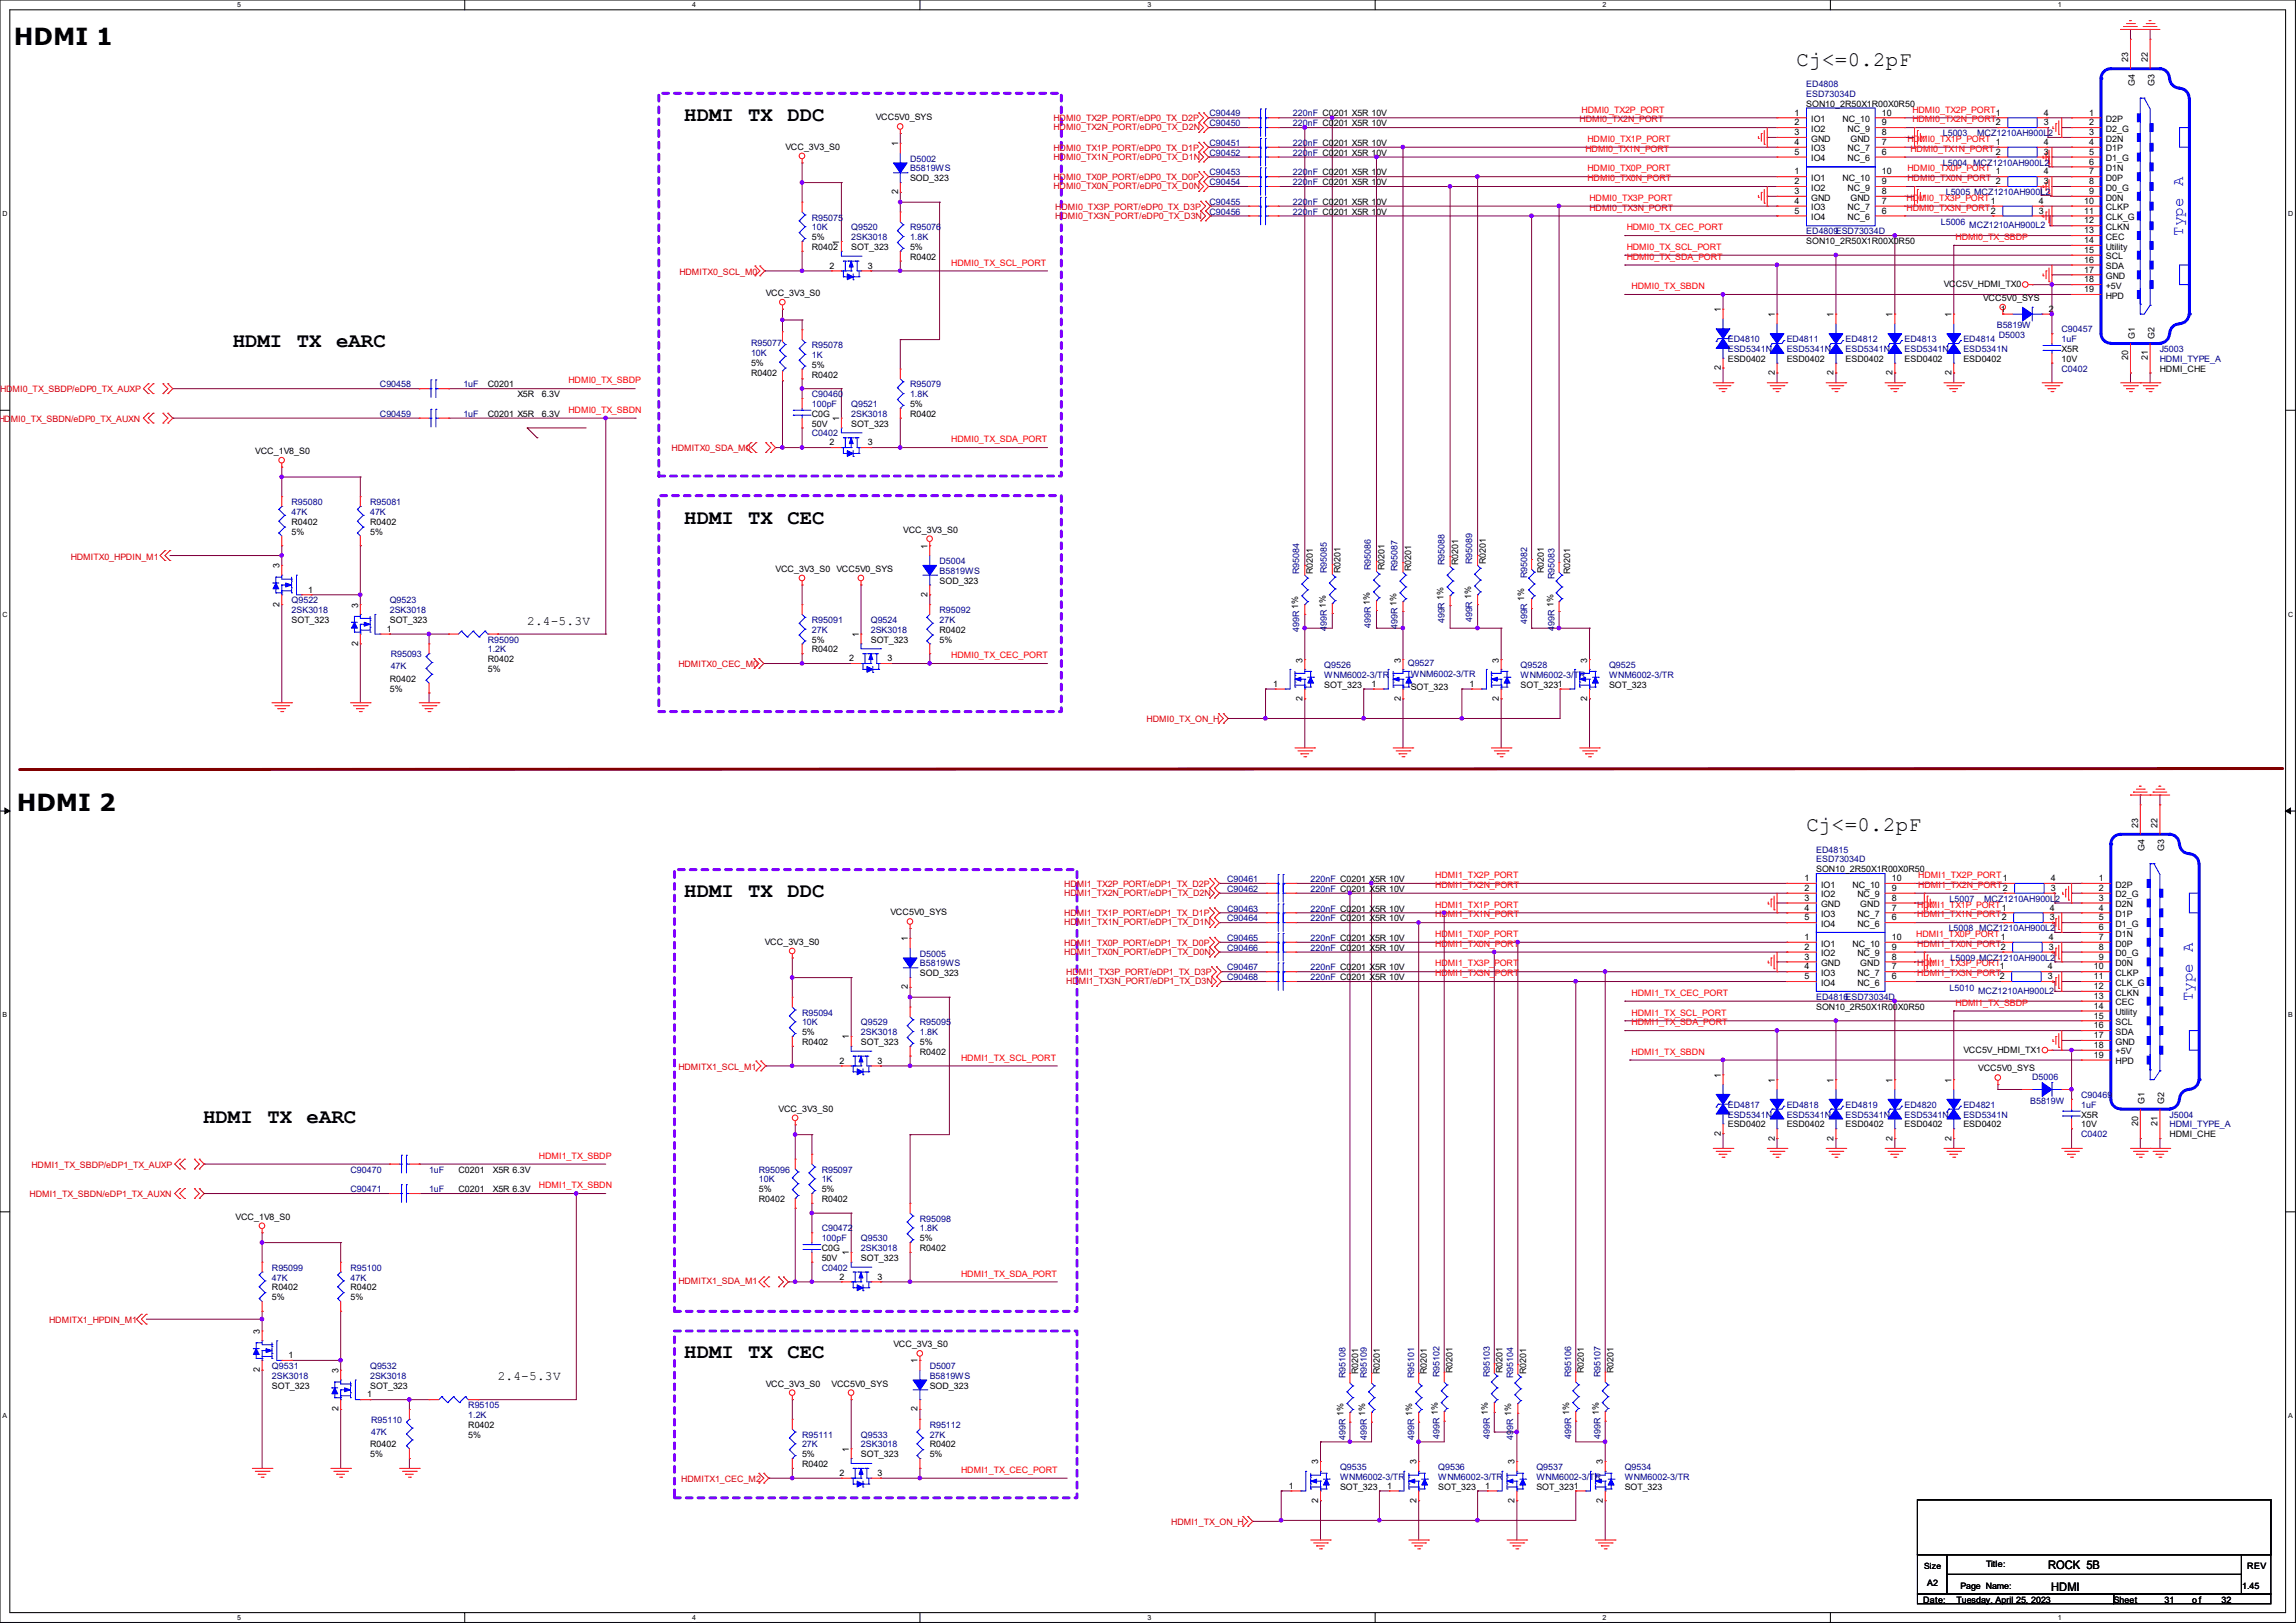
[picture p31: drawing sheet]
<svg xmlns="http://www.w3.org/2000/svg" width="297mm" height="210mm" viewBox="0 0 297 210" stroke-linecap="round" stroke-linejoin="round" font-family="sans-serif">
<defs><g id="words">
<g font-size="3">
<text x="1.8" y="5.8">HDMI 1</text>
<text x="2.2" y="104.9">HDMI 2</text>
</g>
<g font-size="2.7">
<text x="232.4" y="8.5">Cj&lt;=0.2pF</text>
<text x="88.5" y="15.7">HDMI TX</text>
<text x="101.9" y="15.7">DDC</text>
<text x="30.1" y="44.9">HDMI</text>
<text x="38.4" y="44.9">TX</text>
<text x="43.5" y="44.9">eARC</text>
<text x="88.5" y="67.8">HDMI TX</text>
<text x="101.9" y="67.8">CEC</text>
<text x="233.7" y="107.6">Cj&lt;=0.2pF</text>
<text x="88.5" y="116">HDMI TX</text>
<text x="101.9" y="116">DDC</text>
<text x="26.3" y="145.2">HDMI</text>
<text x="34.6" y="145.2">TX</text>
<text x="39.7" y="145.2">eARC</text>
<text x="88.5" y="175.7">HDMI TX</text>
<text x="101.9" y="175.7">CEC</text>
</g>
<g font-size="2" fill="#00f">
<text x="282.4" y="24.1" transform="rotate(-90 282.4 24.1)">A</text>
<text x="282.4" y="30.5" transform="rotate(-90 282.4 30.5)">Type</text>
<text x="283.7" y="123.2" transform="rotate(-90 283.7 123.2)">A</text>
<text x="283.7" y="129.5" transform="rotate(-90 283.7 129.5)">Type</text>
</g>
<g font-size="1.7">
<text x="68.2" y="80.8">2.4-5.3V</text>
<text x="64.4" y="178.6">2.4-5.3V</text>
</g>
<g font-size="1.5">
<text x="264.9" y="203.1">ROCK 5B</text>
<text x="265.3" y="205.9">HDMI</text>
</g>
<g font-size="1.1" fill="#000080">
<text x="233.7" y="11.3">ED4808</text>
<text x="156.4" y="16.3">C90450</text>
<text x="156.4" y="15.1">C90449</text>
<text x="167.2" y="16.3">220nF C0201 X5R 10V</text>
<text x="167.2" y="15.1">220nF C0201 X5R 10V</text>
<text x="233.7" y="12.5">ESD73034D</text>
<text x="251.3" y="17.6">L5003</text>
<text x="255.8" y="17.6">MCZ1210AH900L2</text>
<text x="117.7" y="20.9">D5002</text>
<text x="117.7" y="22.2">B5819WS</text>
<text x="156.4" y="20.2">C90452</text>
<text x="156.4" y="18.9">C90451</text>
<text x="156.4" y="22.7">C90453</text>
<text x="156.4" y="24">C90454</text>
<text x="167.2" y="20.2">220nF C0201 X5R 10V</text>
<text x="167.2" y="18.9">220nF C0201 X5R 10V</text>
<text x="167.2" y="22.7">220nF C0201 X5R 10V</text>
<text x="167.2" y="24">220nF C0201 X5R 10V</text>
<text x="251.3" y="21.4">L5004 MCZ1210AH900L2</text>
<text x="105" y="28.5">R95075</text>
<text x="105" y="29.8">10K</text>
<text x="110.1" y="29.8">Q9520</text>
<text x="117.7" y="29.8">R95076</text>
<text x="156.4" y="26.5">C90455</text>
<text x="156.4" y="27.8">C90456</text>
<text x="167.2" y="26.5">220nF C0201 X5R 10V</text>
<text x="167.2" y="27.8">220nF C0201 X5R 10V</text>
<text x="251.1" y="29.2">L5006</text>
<text x="251.7" y="25.2">L5005 MCZ1210AH900L2</text>
<text x="254.7" y="29.6">MCZ1210AH900L2</text>
<text x="110.1" y="31.1">2SK3018</text>
<text x="117.7" y="31.1">1.8K</text>
<text x="233.7" y="30.3">ED4809ESD73034D</text>
<text x="97.1" y="44.8">R95077</text>
<text x="97.1" y="46.1">10K</text>
<text x="105" y="45">R95078</text>
<text x="105" y="46.3">1K</text>
<text x="223.5" y="44.3">ED4810</text>
<text x="223.5" y="45.6">ESD5341N</text>
<text x="231.1" y="44.3">ED4811</text>
<text x="231.1" y="45.6">ESD5341N</text>
<text x="238.7" y="44.3">ED4812</text>
<text x="238.7" y="45.6">ESD5341N</text>
<text x="246.4" y="44.3">ED4813</text>
<text x="246.4" y="45.6">ESD5341N</text>
<text x="254" y="44.3">ED4814</text>
<text x="254" y="45.6">ESD5341N</text>
<text x="258.3" y="42.5">B5819W</text>
<text x="258.5" y="43.8">D5003</text>
<text x="266.7" y="43">C90457</text>
<text x="266.7" y="44.3">1uF</text>
<text x="279.4" y="45.6">J5003</text>
<text x="279.4" y="46.8">HDMI_TYPE_A</text>
<text x="49.1" y="53.9">C90459</text>
<text x="49.1" y="50.1">C90458</text>
<text x="59.9" y="53.9">1uF</text>
<text x="59.9" y="50.1">1uF</text>
<text x="105" y="51.4">C90460</text>
<text x="105" y="52.7">100pF</text>
<text x="110.1" y="52.7">Q9521</text>
<text x="110.1" y="53.9">2SK3018</text>
<text x="117.7" y="50.1">R95079</text>
<text x="117.7" y="51.4">1.8K</text>
<text x="266.7" y="48.1">C0402</text>
<text x="105" y="56.5">C0402</text>
<text x="37.7" y="65.4">R95080</text>
<text x="47.9" y="65.4">R95081</text>
<text x="37.7" y="66.6">47K</text>
<text x="47.9" y="66.6">47K</text>
<text x="121.5" y="73">D5004</text>
<text x="121.5" y="74.3">B5819WS</text>
<text x="168.1" y="74.3" transform="rotate(-90 168.1 74.3)">R95084</text>
<text x="171.6" y="74.2" transform="rotate(-90 171.6 74.2)">R95085</text>
<text x="177.3" y="73.8" transform="rotate(-90 177.3 73.8)">R95086</text>
<text x="180.8" y="73.9" transform="rotate(-90 180.8 73.9)">R95087</text>
<text x="186.9" y="73.2" transform="rotate(-90 186.9 73.2)">R95088</text>
<text x="190.4" y="73" transform="rotate(-90 190.4 73)">R95089</text>
<text x="197.5" y="74.8" transform="rotate(-90 197.5 74.8)">R95082</text>
<text x="201.1" y="74.9" transform="rotate(-90 201.1 74.9)">R95083</text>
<text x="37.7" y="78.1">Q9522</text>
<text x="37.7" y="79.3">2SK3018</text>
<text x="50.4" y="78.1">Q9523</text>
<text x="50.4" y="79.3">2SK3018</text>
<text x="63.1" y="83.1">R95090</text>
<text x="105" y="80.6">R95091</text>
<text x="105" y="81.9">27K</text>
<text x="112.6" y="80.6">Q9524</text>
<text x="112.6" y="81.9">2SK3018</text>
<text x="121.5" y="79.3">R95092</text>
<text x="121.5" y="80.6">27K</text>
<text x="168.1" y="81.8" transform="rotate(-90 168.1 81.8)">499R 1%</text>
<text x="171.6" y="81.7" transform="rotate(-90 171.6 81.7)">499R 1%</text>
<text x="177.3" y="81.3" transform="rotate(-90 177.3 81.3)">499R 1%</text>
<text x="180.8" y="81.4" transform="rotate(-90 180.8 81.4)">499R 1%</text>
<text x="186.9" y="80.7" transform="rotate(-90 186.9 80.7)">499R 1%</text>
<text x="190.4" y="80.5" transform="rotate(-90 190.4 80.5)">499R 1%</text>
<text x="197.5" y="80.8" transform="rotate(-90 197.5 80.8)">499R</text>
<text x="201.1" y="81.7" transform="rotate(-90 201.1 81.7)">499R 1%</text>
<text x="50.5" y="85">R95093</text>
<text x="50.5" y="86.6">47K</text>
<text x="63.1" y="84.4">1.2K</text>
<text x="171.3" y="86.4">Q9526</text>
<text x="171.3" y="87.7">WNM6002-3/TR</text>
<text x="182.1" y="86.2">Q9527</text>
<text x="182.5" y="87.6">WNM6002-3/TR</text>
<text x="196.7" y="86.4">Q9528</text>
<text x="196.7" y="87.7">WNM6002-3/TR</text>
<text x="208.1" y="86.4">Q9525</text>
<text x="208.1" y="87.7">WNM6002-3/TR</text>
<text x="234.9" y="110.3">ED4815</text>
<text x="234.9" y="111.6">ESD73034D</text>
<text x="158.7" y="119.2">C90464</text>
<text x="158.7" y="117.9">C90463</text>
<text x="158.7" y="114.1">C90461</text>
<text x="158.7" y="115.4">C90462</text>
<text x="169.5" y="119.2">220nF C0201 X5R 10V</text>
<text x="169.5" y="117.9">220nF C0201 X5R 10V</text>
<text x="169.5" y="114.1">220nF C0201 X5R 10V</text>
<text x="169.5" y="115.4">220nF C0201 X5R 10V</text>
<text x="252.2" y="116.7">L5007</text>
<text x="256.6" y="116.7">MCZ1210AH900L2</text>
<text x="119" y="123.8">D5005</text>
<text x="119" y="125.1">B5819WS</text>
<text x="158.7" y="123">C90466</text>
<text x="158.7" y="121.8">C90465</text>
<text x="158.7" y="125.6">C90467</text>
<text x="169.5" y="123">220nF C0201 X5R 10V</text>
<text x="169.5" y="121.8">220nF C0201 X5R 10V</text>
<text x="169.5" y="125.6">220nF C0201 X5R 10V</text>
<text x="252.1" y="120.5">L5008 MCZ1210AH900L2</text>
<text x="252.3" y="124.3">L5009 MCZ1210AH900L2</text>
<text x="103.7" y="131.4">R95094</text>
<text x="158.7" y="126.8">C90468</text>
<text x="169.5" y="126.8">220nF C0201 X5R 10V</text>
<text x="234.9" y="129.4">ED4816ESD73034D</text>
<text x="252.2" y="128.2">L5010</text>
<text x="255.9" y="128.6">MCZ1210AH900L2</text>
<text x="103.7" y="132.7">10K</text>
<text x="111.4" y="132.7">Q9529</text>
<text x="111.4" y="133.9">2SK3018</text>
<text x="119" y="132.7">R95095</text>
<text x="119" y="133.9">1.8K</text>
<text x="223.5" y="143.3">ED4817</text>
<text x="231.1" y="143.3">ED4818</text>
<text x="238.7" y="143.3">ED4819</text>
<text x="246.4" y="143.3">ED4820</text>
<text x="254" y="143.3">ED4821</text>
<text x="262.6" y="142.8">B5819W</text>
<text x="262.9" y="139.8">D5006</text>
<text x="269.2" y="142.1">C90469</text>
<text x="269.2" y="143.3">1uF</text>
<text x="223.5" y="144.6">ESD5341N</text>
<text x="231.1" y="144.6">ESD5341N</text>
<text x="238.7" y="144.6">ESD5341N</text>
<text x="246.4" y="144.6">ESD5341N</text>
<text x="254" y="144.6">ESD5341N</text>
<text x="269.2" y="147.2">C0402</text>
<text x="280.6" y="144.6">J5004</text>
<text x="280.6" y="145.9">HDMI_TYPE_A</text>
<text x="45.3" y="151.7">C90470</text>
<text x="45.3" y="154.3">C90471</text>
<text x="55.5" y="151.7">1uF</text>
<text x="55.5" y="154.3">1uF</text>
<text x="98.2" y="151.7">R95096</text>
<text x="98.2" y="153">10K</text>
<text x="106.3" y="151.7">R95097</text>
<text x="106.3" y="153">1K</text>
<text x="106.3" y="159.3">C90472</text>
<text x="106.3" y="160.6">100pF</text>
<text x="111.4" y="160.6">Q9530</text>
<text x="111.4" y="161.9">2SK3018</text>
<text x="119" y="158.1">R95098</text>
<text x="119" y="159.3">1.8K</text>
<text x="35.2" y="164.4">R95099</text>
<text x="35.2" y="165.7">47K</text>
<text x="45.3" y="164.4">R95100</text>
<text x="45.3" y="165.7">47K</text>
<text x="106.3" y="164.4">C0402</text>
<text x="35.2" y="177.1">Q9531</text>
<text x="35.2" y="178.4">2SK3018</text>
<text x="47.9" y="177.1">Q9532</text>
<text x="47.9" y="178.4">2SK3018</text>
<text x="120.3" y="177.1">D5007</text>
<text x="120.3" y="178.4">B5819WS</text>
<text x="174" y="178.3" transform="rotate(-90 174 178.3)">R95108</text>
<text x="176.8" y="178.3" transform="rotate(-90 176.8 178.3)">R95109</text>
<text x="182.9" y="178.3" transform="rotate(-90 182.9 178.3)">R95101</text>
<text x="186.2" y="178.2" transform="rotate(-90 186.2 178.2)">R95102</text>
<text x="192.7" y="178.2" transform="rotate(-90 192.7 178.2)">R95103</text>
<text x="195.7" y="178.3" transform="rotate(-90 195.7 178.3)">R95104</text>
<text x="203.2" y="178.2" transform="rotate(-90 203.2 178.2)">R95106</text>
<text x="207.1" y="178.2" transform="rotate(-90 207.1 178.2)">R95107</text>
<text x="48" y="184.1">R95110</text>
<text x="48" y="185.6">47K</text>
<text x="60.6" y="182.2">R95105</text>
<text x="60.6" y="183.5">1.2K</text>
<text x="120.3" y="184.7">R95112</text>
<text x="103.7" y="186">R95111</text>
<text x="103.7" y="187.3">27K</text>
<text x="111.4" y="186">Q9533</text>
<text x="111.4" y="187.3">2SK3018</text>
<text x="120.3" y="186">27K</text>
<text x="173.3" y="190.2">Q9535</text>
<text x="173.3" y="191.5">WNM6002-3/TR</text>
<text x="174" y="186.3" transform="rotate(-90 174 186.3)">499R 1%</text>
<text x="176.8" y="186.3" transform="rotate(-90 176.8 186.3)">499R 1%</text>
<text x="182.9" y="186.3" transform="rotate(-90 182.9 186.3)">499R 1%</text>
<text x="186" y="190.2">Q9536</text>
<text x="186" y="191.5">WNM6002-3/TR</text>
<text x="186.2" y="186.2" transform="rotate(-90 186.2 186.2)">499R 1%</text>
<text x="192.7" y="186.2" transform="rotate(-90 192.7 186.2)">499R 1%</text>
<text x="195.7" y="186.3" transform="rotate(-90 195.7 186.3)">499R 1%</text>
<text x="198.7" y="190.2">Q9537</text>
<text x="198.7" y="191.5">WNM6002-3/TR</text>
<text x="203.2" y="186.2" transform="rotate(-90 203.2 186.2)">499R 1%</text>
<text x="207.1" y="186.2" transform="rotate(-90 207.1 186.2)">499R 1%</text>
<text x="210.2" y="190.2">Q9534</text>
<text x="210.2" y="191.5">WNM6002-3/TR</text>
</g>
<g font-size="1.1">
<text x="275.3" y="8" transform="rotate(-90 275.3 8)">23</text>
<text x="276.1" y="11.1" transform="rotate(-90 276.1 11.1)">G4</text>
<text x="277.8" y="8" transform="rotate(-90 277.8 8)">22</text>
<text x="278.7" y="11.1" transform="rotate(-90 278.7 11.1)">G3</text>
<text x="113.3" y="15.6">VCC5V0_SYS</text>
<text x="232.1" y="14.9">1</text>
<text x="232.1" y="16.2">2</text>
<text x="232.1" y="17.5">3</text>
<text x="233.7" y="13.8">SON10_2R50X1R00X0R50</text>
<text x="234.3" y="15.8">IO1</text>
<text x="234.3" y="17.1">IO2</text>
<text x="238.4" y="15.8">NC_10</text>
<text x="239" y="17.1">NC_9</text>
<text x="243.4" y="14.9">10</text>
<text x="243.4" y="17.5">8</text>
<text x="243.4" y="16.2">9</text>
<text x="258.2" y="14.9">1</text>
<text x="258.2" y="16.2">2</text>
<text x="264.4" y="16.2">3</text>
<text x="264.4" y="14.9">4</text>
<text x="270.2" y="14.9">1</text>
<text x="270.2" y="16.2">2</text>
<text x="270.2" y="17.5">3</text>
<text x="272.4" y="15.8">D2P</text>
<text x="272.4" y="17.1">D2_G</text>
<text x="101.6" y="19.4">VCC_3V3_S0</text>
<text x="116.2" y="18.9" transform="rotate(-90 116.2 18.9)">1</text>
<text x="117.7" y="23.5">SOD_323</text>
<text x="232.1" y="18.8">4</text>
<text x="232.1" y="20">5</text>
<text x="232.1" y="22.6">1</text>
<text x="232.1" y="23.8">2</text>
<text x="234.3" y="19.6">IO3</text>
<text x="234.3" y="20.9">IO4</text>
<text x="234.3" y="18.3">GND</text>
<text x="234.3" y="23.4">IO1</text>
<text x="238.4" y="23.4">NC_10</text>
<text x="239" y="19.6">NC_7</text>
<text x="239" y="20.9">NC_6</text>
<text x="239.4" y="18.3">GND</text>
<text x="243.4" y="22.6">10</text>
<text x="243.4" y="18.8">7</text>
<text x="243.4" y="20">6</text>
<text x="243.4" y="23.8">9</text>
<text x="258.2" y="18.8">1</text>
<text x="258.2" y="20">2</text>
<text x="258.2" y="22.6">1</text>
<text x="258.2" y="23.8">2</text>
<text x="264.4" y="20">3</text>
<text x="264.4" y="18.8">4</text>
<text x="264.4" y="23.8">3</text>
<text x="264.4" y="22.6">4</text>
<text x="270.2" y="18.8">4</text>
<text x="270.2" y="20">5</text>
<text x="270.2" y="21.3">6</text>
<text x="270.2" y="22.6">7</text>
<text x="270.2" y="23.8">8</text>
<text x="272.4" y="18.3">D2N</text>
<text x="272.4" y="19.6">D1P</text>
<text x="272.4" y="20.9">D1_G</text>
<text x="272.4" y="22.1">D1N</text>
<text x="272.4" y="23.4">D0P</text>
<text x="116.2" y="25.2" transform="rotate(-90 116.2 25.2)">2</text>
<text x="232.1" y="26.4">4</text>
<text x="232.1" y="27.6">5</text>
<text x="232.1" y="25.1">3</text>
<text x="234.3" y="24.7">IO2</text>
<text x="234.3" y="27.2">IO3</text>
<text x="234.3" y="28.5">IO4</text>
<text x="234.3" y="26">GND</text>
<text x="239" y="24.7">NC_9</text>
<text x="239" y="27.2">NC_7</text>
<text x="239" y="28.5">NC_6</text>
<text x="239.4" y="26">GND</text>
<text x="243.4" y="25.1">8</text>
<text x="243.4" y="26.4">7</text>
<text x="243.4" y="27.6">6</text>
<text x="257.5" y="26.4">1</text>
<text x="257.5" y="27.6">2</text>
<text x="263.8" y="27.6">3</text>
<text x="263.8" y="26.4">4</text>
<text x="269.6" y="26.4">10</text>
<text x="269.6" y="27.6">11</text>
<text x="269.6" y="28.9">12</text>
<text x="270.2" y="25.1">9</text>
<text x="272.4" y="24.7">D0_G</text>
<text x="272.4" y="26">D0N</text>
<text x="272.4" y="27.2">CLKP</text>
<text x="272.4" y="28.5">CLK_G</text>
<text x="272.4" y="29.8">CLKN</text>
<text x="105" y="32.3">R0402</text>
<text x="105" y="31.1">5%</text>
<text x="107.3" y="34.8">2</text>
<text x="108.5" y="31.6" transform="rotate(-90 108.5 31.6)">1</text>
<text x="110.1" y="32.3">SOT_323</text>
<text x="112.3" y="34.8">3</text>
<text x="117.7" y="33.6">R0402</text>
<text x="117.7" y="32.3">5%</text>
<text x="233.7" y="31.6">SON10_2R50X1R00X0R50</text>
<text x="269.6" y="30.2">13</text>
<text x="269.6" y="31.5">14</text>
<text x="269.6" y="32.7">15</text>
<text x="269.6" y="34">16</text>
<text x="269.6" y="35.3">17</text>
<text x="272.4" y="31">CEC</text>
<text x="272.4" y="32.3">Utility</text>
<text x="272.4" y="33.6">SCL</text>
<text x="272.4" y="34.8">SDA</text>
<text x="99.1" y="38.3">VCC_3V3_S0</text>
<text x="222.6" y="40.4" transform="rotate(-90 222.6 40.4)">1</text>
<text x="229.6" y="41" transform="rotate(-90 229.6 41)">1</text>
<text x="237.2" y="41" transform="rotate(-90 237.2 41)">1</text>
<text x="244.8" y="41" transform="rotate(-90 244.8 41)">1</text>
<text x="251.4" y="37.2">VCC5V_HDMI_TX0</text>
<text x="252.4" y="41" transform="rotate(-90 252.4 41)">1</text>
<text x="256.5" y="38.9">VCC5V0_SYS</text>
<text x="258.8" y="40.3">1</text>
<text x="265" y="40.3">2</text>
<text x="269.6" y="36.5">18</text>
<text x="269.6" y="37.8">19</text>
<text x="272.4" y="36.1">GND</text>
<text x="272.4" y="37.4">+5V</text>
<text x="272.4" y="38.7">HPD</text>
<text x="97.1" y="47.3">5%</text>
<text x="105" y="47.6">5%</text>
<text x="222.6" y="47.9" transform="rotate(-90 222.6 47.9)">2</text>
<text x="223.5" y="46.8">ESD0402</text>
<text x="231.1" y="46.8">ESD0402</text>
<text x="238.7" y="46.8">ESD0402</text>
<text x="246.4" y="46.8">ESD0402</text>
<text x="254" y="46.8">ESD0402</text>
<text x="266.7" y="46.8">10V</text>
<text x="266.7" y="45.6">X5R</text>
<text x="275.3" y="46.6" transform="rotate(-90 275.3 46.6)">20</text>
<text x="276.1" y="43.8" transform="rotate(-90 276.1 43.8)">G1</text>
<text x="277.8" y="46.6" transform="rotate(-90 277.8 46.6)">21</text>
<text x="278.7" y="43.8" transform="rotate(-90 278.7 43.8)">G2</text>
<text x="63.1" y="53.9">C0201 X5R</text>
<text x="63.1" y="50.1">C0201</text>
<text x="66.9" y="51.4">X5R</text>
<text x="70.1" y="51.4">6.3V</text>
<text x="70.1" y="53.9">6.3V</text>
<text x="97.1" y="48.6">R0402</text>
<text x="105" y="53.9">C0G</text>
<text x="105" y="48.9">R0402</text>
<text x="117.7" y="53.9">R0402</text>
<text x="117.7" y="52.7">5%</text>
<text x="229.6" y="48.5" transform="rotate(-90 229.6 48.5)">2</text>
<text x="237.2" y="48.5" transform="rotate(-90 237.2 48.5)">2</text>
<text x="244.8" y="48.5" transform="rotate(-90 244.8 48.5)">2</text>
<text x="252.4" y="48.5" transform="rotate(-90 252.4 48.5)">2</text>
<text x="279.4" y="48.1">HDMI_CHE</text>
<text x="33" y="58.8">VCC_1V8_S0</text>
<text x="105" y="55.2">50V</text>
<text x="107.3" y="57.6">2</text>
<text x="108.5" y="54.5" transform="rotate(-90 108.5 54.5)">1</text>
<text x="110.1" y="55.2">SOT_323</text>
<text x="112.3" y="57.6">3</text>
<text x="37.7" y="67.9">R0402</text>
<text x="37.7" y="69.2">5%</text>
<text x="47.9" y="67.9">R0402</text>
<text x="47.9" y="69.2">5%</text>
<text x="116.8" y="68.9">VCC_3V3_S0</text>
<text x="120" y="71" transform="rotate(-90 120 71)">1</text>
<text x="36.2" y="73.5" transform="rotate(-90 36.2 73.5)">3</text>
<text x="39.9" y="76.7">1</text>
<text x="100.3" y="74">VCC_3V3_S0 VCC5V0_SYS</text>
<text x="120" y="77.2" transform="rotate(-90 120 77.2)">2</text>
<text x="121.5" y="75.5">SOD_323</text>
<text x="169.8" y="74.3" transform="rotate(-90 169.8 74.3)">R0201</text>
<text x="173.4" y="74.2" transform="rotate(-90 173.4 74.2)">R0201</text>
<text x="179.1" y="73.8" transform="rotate(-90 179.1 73.8)">R0201</text>
<text x="182.5" y="73.9" transform="rotate(-90 182.5 73.9)">R0201</text>
<text x="188.6" y="73.2" transform="rotate(-90 188.6 73.2)">R0201</text>
<text x="192.2" y="73" transform="rotate(-90 192.2 73)">R0201</text>
<text x="197.1" y="77.7" transform="rotate(-90 197.1 77.7)">1%</text>
<text x="199.7" y="74.2" transform="rotate(-90 199.7 74.2)">R0201</text>
<text x="203.1" y="74.3" transform="rotate(-90 203.1 74.3)">R0201</text>
<text x="36.2" y="78.5" transform="rotate(-90 36.2 78.5)">2</text>
<text x="37.7" y="80.6">SOT_323</text>
<text x="46.3" y="83.6" transform="rotate(-90 46.3 83.6)">2</text>
<text x="46.3" y="78.6" transform="rotate(-90 46.3 78.6)">3</text>
<text x="50" y="81.7">1</text>
<text x="50.4" y="80.6">SOT_323</text>
<text x="105" y="83.1">5%</text>
<text x="111.1" y="82.4" transform="rotate(-90 111.1 82.4)">1</text>
<text x="112.6" y="83.1">SOT_323</text>
<text x="121.5" y="81.9">R0402</text>
<text x="121.5" y="83.1">5%</text>
<text x="50.4" y="88.2">R0402</text>
<text x="50.4" y="89.5">5%</text>
<text x="63.1" y="85.7">R0402</text>
<text x="63.1" y="87">5%</text>
<text x="105" y="84.4">R0402</text>
<text x="109.8" y="85.6">2</text>
<text x="114.8" y="85.6">3</text>
<text x="164.7" y="88.9">1</text>
<text x="168.5" y="85.7" transform="rotate(-90 168.5 85.7)">3</text>
<text x="171.3" y="89">SOT_323</text>
<text x="177.4" y="88.9">1</text>
<text x="181.2" y="85.7" transform="rotate(-90 181.2 85.7)">3</text>
<text x="182.5" y="89.2">SOT_323</text>
<text x="190.1" y="88.9">1</text>
<text x="193.9" y="85.7" transform="rotate(-90 193.9 85.7)">3</text>
<text x="196.7" y="89">SOT_3231</text>
<text x="205.3" y="85.7" transform="rotate(-90 205.3 85.7)">3</text>
<text x="208.1" y="89">SOT_323</text>
<text x="168.5" y="90.7" transform="rotate(-90 168.5 90.7)">2</text>
<text x="181.2" y="90.7" transform="rotate(-90 181.2 90.7)">2</text>
<text x="193.9" y="90.7" transform="rotate(-90 193.9 90.7)">2</text>
<text x="205.3" y="90.7" transform="rotate(-90 205.3 90.7)">2</text>
<text x="276.6" y="107.1" transform="rotate(-90 276.6 107.1)">23</text>
<text x="279.1" y="107.1" transform="rotate(-90 279.1 107.1)">22</text>
<text x="234.9" y="112.9">SON10_2R50X1R00X0R50</text>
<text x="277.4" y="110.1" transform="rotate(-90 277.4 110.1)">G4</text>
<text x="280" y="110.1" transform="rotate(-90 280 110.1)">G3</text>
<text x="115.2" y="118.5">VCC5V0_SYS</text>
<text x="233.4" y="114">1</text>
<text x="233.4" y="115.3">2</text>
<text x="233.4" y="117.8">4</text>
<text x="233.4" y="119.1">5</text>
<text x="233.4" y="116.5">3</text>
<text x="235.6" y="114.9">IO1</text>
<text x="235.6" y="116.1">IO2</text>
<text x="235.6" y="118.7">IO3</text>
<text x="235.6" y="119.9">IO4</text>
<text x="235.6" y="117.4">GND</text>
<text x="239.6" y="114.9">NC_10</text>
<text x="240.3" y="116.1">NC_9</text>
<text x="240.3" y="118.7">NC_7</text>
<text x="240.3" y="119.9">NC_6</text>
<text x="240.6" y="117.4">GND</text>
<text x="244.7" y="114">10</text>
<text x="244.7" y="116.5">8</text>
<text x="244.7" y="115.3">9</text>
<text x="244.7" y="117.8">7</text>
<text x="244.7" y="119.1">6</text>
<text x="258.9" y="117.8">1</text>
<text x="258.9" y="119.1">2</text>
<text x="259.1" y="114">1</text>
<text x="259.1" y="115.3">2</text>
<text x="265.2" y="119.1">3</text>
<text x="265.2" y="117.8">4</text>
<text x="265.3" y="115.3">3</text>
<text x="265.3" y="114">4</text>
<text x="271.5" y="114">1</text>
<text x="271.5" y="115.3">2</text>
<text x="271.5" y="116.5">3</text>
<text x="271.5" y="117.8">4</text>
<text x="271.5" y="119.1">5</text>
<text x="273.7" y="114.9">D2P</text>
<text x="273.7" y="116.1">D2_G</text>
<text x="273.7" y="117.4">D2N</text>
<text x="273.7" y="118.7">D1P</text>
<text x="273.7" y="119.9">D1_G</text>
<text x="98.9" y="122.3">VCC_3V3_S0</text>
<text x="117.4" y="121.8" transform="rotate(-90 117.4 121.8)">1</text>
<text x="233.4" y="121.6">1</text>
<text x="233.4" y="122.9">2</text>
<text x="233.4" y="125.4">4</text>
<text x="233.4" y="124.2">3</text>
<text x="235.6" y="122.5">IO1</text>
<text x="235.6" y="123.7">IO2</text>
<text x="235.6" y="125">GND</text>
<text x="239.6" y="122.5">NC_10</text>
<text x="240.3" y="123.7">NC_9</text>
<text x="240.6" y="125">GND</text>
<text x="244.7" y="121.6">10</text>
<text x="244.7" y="124.2">8</text>
<text x="244.7" y="122.9">9</text>
<text x="244.7" y="125.4">7</text>
<text x="258.7" y="125.4">1</text>
<text x="258.8" y="121.6">1</text>
<text x="258.8" y="122.9">2</text>
<text x="264.9" y="125.4">4</text>
<text x="265" y="122.9">3</text>
<text x="265" y="121.6">4</text>
<text x="270.9" y="125.4">10</text>
<text x="271.5" y="120.4">6</text>
<text x="271.5" y="121.6">7</text>
<text x="271.5" y="122.9">8</text>
<text x="271.5" y="124.2">9</text>
<text x="273.7" y="121.2">D1N</text>
<text x="273.7" y="122.5">D0P</text>
<text x="273.7" y="123.7">D0_G</text>
<text x="273.7" y="125">D0N</text>
<text x="117.4" y="128" transform="rotate(-90 117.4 128)">2</text>
<text x="119" y="126.3">SOD_323</text>
<text x="233.4" y="126.7">5</text>
<text x="234.9" y="130.6">SON10_2R50X1R00X0R50</text>
<text x="235.6" y="126.3">IO3</text>
<text x="235.6" y="127.6">IO4</text>
<text x="240.3" y="126.3">NC_7</text>
<text x="240.3" y="127.6">NC_6</text>
<text x="244.7" y="126.7">6</text>
<text x="258.7" y="126.7">2</text>
<text x="264.9" y="126.7">3</text>
<text x="270.9" y="126.7">11</text>
<text x="270.9" y="128">12</text>
<text x="270.9" y="129.2">13</text>
<text x="270.9" y="130.5">14</text>
<text x="270.9" y="131.8">15</text>
<text x="273.7" y="126.3">CLKP</text>
<text x="273.7" y="127.6">CLK_G</text>
<text x="273.7" y="128.8">CLKN</text>
<text x="273.7" y="130.1">CEC</text>
<text x="273.7" y="131.4">Utility</text>
<text x="103.7" y="135.2">R0402</text>
<text x="103.7" y="133.9">5%</text>
<text x="108.6" y="137.6">2</text>
<text x="109.8" y="134.5" transform="rotate(-90 109.8 134.5)">1</text>
<text x="111.4" y="135.2">SOT_323</text>
<text x="113.5" y="137.6">3</text>
<text x="119" y="136.5">R0402</text>
<text x="119" y="135.2">5%</text>
<text x="254" y="136.2">VCC5V_HDMI_TX1</text>
<text x="270.9" y="133.1">16</text>
<text x="270.9" y="134.3">17</text>
<text x="270.9" y="135.6">18</text>
<text x="270.9" y="136.9">19</text>
<text x="273.7" y="132.6">SCL</text>
<text x="273.7" y="133.9">SDA</text>
<text x="273.7" y="135.2">GND</text>
<text x="273.7" y="136.4">+5V</text>
<text x="273.7" y="137.7">HPD</text>
<text x="100.7" y="143.9">VCC_3V3_S0</text>
<text x="222.6" y="139.5" transform="rotate(-90 222.6 139.5)">1</text>
<text x="229.6" y="140.1" transform="rotate(-90 229.6 140.1)">1</text>
<text x="237.2" y="140.1" transform="rotate(-90 237.2 140.1)">1</text>
<text x="244.8" y="140.1" transform="rotate(-90 244.8 140.1)">1</text>
<text x="252.4" y="140.1" transform="rotate(-90 252.4 140.1)">1</text>
<text x="255.9" y="138.5">VCC5V0_SYS</text>
<text x="277.4" y="142.9" transform="rotate(-90 277.4 142.9)">G1</text>
<text x="280" y="142.9" transform="rotate(-90 280 142.9)">G2</text>
<text x="222.6" y="146.9" transform="rotate(-90 222.6 146.9)">2</text>
<text x="223.5" y="145.9">ESD0402</text>
<text x="229.6" y="147.6" transform="rotate(-90 229.6 147.6)">2</text>
<text x="231.1" y="145.9">ESD0402</text>
<text x="237.2" y="147.6" transform="rotate(-90 237.2 147.6)">2</text>
<text x="238.7" y="145.9">ESD0402</text>
<text x="244.8" y="147.6" transform="rotate(-90 244.8 147.6)">2</text>
<text x="246.4" y="145.9">ESD0402</text>
<text x="252.4" y="147.6" transform="rotate(-90 252.4 147.6)">2</text>
<text x="254" y="145.9">ESD0402</text>
<text x="269.2" y="145.9">10V</text>
<text x="269.2" y="144.6">X5R</text>
<text x="276.6" y="145.7" transform="rotate(-90 276.6 145.7)">20</text>
<text x="279.1" y="145.7" transform="rotate(-90 279.1 145.7)">21</text>
<text x="280.6" y="147.2">HDMI_CHE</text>
<text x="59.3" y="151.7">C0201</text>
<text x="59.3" y="154.3">C0201</text>
<text x="63.7" y="151.7">X5R 6.3V</text>
<text x="63.7" y="154.3">X5R 6.3V</text>
<text x="98.2" y="155.5">R0402</text>
<text x="98.2" y="154.3">5%</text>
<text x="106.3" y="155.5">R0402</text>
<text x="106.3" y="154.3">5%</text>
<text x="30.5" y="157.8">VCC_1V8_S0</text>
<text x="106.3" y="161.9">C0G</text>
<text x="119" y="161.9">R0402</text>
<text x="119" y="160.6">5%</text>
<text x="35.2" y="167">R0402</text>
<text x="45.3" y="167">R0402</text>
<text x="106.3" y="163.2">50V</text>
<text x="108.6" y="165.6">2</text>
<text x="109.8" y="162.4" transform="rotate(-90 109.8 162.4)">1</text>
<text x="111.4" y="163.2">SOT_323</text>
<text x="113.5" y="165.6">3</text>
<text x="33.6" y="172.6" transform="rotate(-90 33.6 172.6)">3</text>
<text x="35.2" y="168.2">5%</text>
<text x="45.3" y="168.2">5%</text>
<text x="33.6" y="177.6" transform="rotate(-90 33.6 177.6)">2</text>
<text x="35.2" y="179.7">SOT_323</text>
<text x="37.3" y="175.7">1</text>
<text x="43.8" y="177.7" transform="rotate(-90 43.8 177.7)">3</text>
<text x="47.9" y="179.7">SOT_323</text>
<text x="99.1" y="179.4">VCC_3V3_S0</text>
<text x="107.6" y="179.4">VCC5V0_SYS</text>
<text x="115.6" y="174.3">VCC_3V3_S0</text>
<text x="118.7" y="176.4" transform="rotate(-90 118.7 176.4)">1</text>
<text x="120.3" y="179.7">SOD_323</text>
<text x="175.7" y="177.8" transform="rotate(-90 175.7 177.8)">R0201</text>
<text x="178.5" y="177.8" transform="rotate(-90 178.5 177.8)">R0201</text>
<text x="184.6" y="177.8" transform="rotate(-90 184.6 177.8)">R0201</text>
<text x="187.9" y="177.7" transform="rotate(-90 187.9 177.7)">R0201</text>
<text x="194.4" y="177.7" transform="rotate(-90 194.4 177.7)">R0201</text>
<text x="197.4" y="177.8" transform="rotate(-90 197.4 177.8)">R0201</text>
<text x="204.9" y="177.7" transform="rotate(-90 204.9 177.7)">R0201</text>
<text x="208.7" y="177.7" transform="rotate(-90 208.7 177.7)">R0201</text>
<text x="43.8" y="182.6" transform="rotate(-90 43.8 182.6)">2</text>
<text x="47.5" y="180.8">1</text>
<text x="60.6" y="184.7">R0402</text>
<text x="118.7" y="182.6" transform="rotate(-90 118.7 182.6)">2</text>
<text x="47.9" y="187.3">R0402</text>
<text x="47.9" y="188.6">5%</text>
<text x="60.6" y="186">5%</text>
<text x="103.7" y="189.8">R0402</text>
<text x="103.7" y="188.6">5%</text>
<text x="108.6" y="191">2</text>
<text x="109.8" y="187.8" transform="rotate(-90 109.8 187.8)">1</text>
<text x="111.4" y="188.6">SOT_323</text>
<text x="113.5" y="191">3</text>
<text x="120.3" y="187.3">R0402</text>
<text x="120.3" y="188.6">5%</text>
<text x="170.5" y="189.5" transform="rotate(-90 170.5 189.5)">3</text>
<text x="183.2" y="189.5" transform="rotate(-90 183.2 189.5)">3</text>
<text x="195.9" y="189.5" transform="rotate(-90 195.9 189.5)">3</text>
<text x="207.3" y="189.5" transform="rotate(-90 207.3 189.5)">3</text>
<text x="166.7" y="192.6">1</text>
<text x="170.5" y="194.4" transform="rotate(-90 170.5 194.4)">2</text>
<text x="173.3" y="192.7">SOT_323</text>
<text x="179.4" y="192.6">1</text>
<text x="183.2" y="194.4" transform="rotate(-90 183.2 194.4)">2</text>
<text x="186" y="192.7">SOT_323</text>
<text x="192.1" y="192.6">1</text>
<text x="195.9" y="194.4" transform="rotate(-90 195.9 194.4)">2</text>
<text x="198.7" y="192.7">SOT_3231</text>
<text x="207.3" y="194.4" transform="rotate(-90 207.3 194.4)">2</text>
<text x="210.2" y="192.7">SOT_323</text>
<text x="248.9" y="203">Size</text>
<text x="256.9" y="202.8">Title:</text>
<text x="290.7" y="203">REV</text>
<text x="248.8" y="207.3">Date:</text>
<text x="249.3" y="205.2">A2</text>
<text x="253.1" y="207.3">Tuesday, April 25, 2023</text>
<text x="253.6" y="205.6">Page Name:</text>
<text x="273.4" y="207.3">Sheet</text>
<text x="280" y="207.3">31</text>
<text x="283.6" y="207.3">o f</text>
<text x="287.4" y="207.5">32</text>
<text x="290" y="205.6">1.45</text>
</g>
<g font-size="1.1" fill="#d50000">
<text x="136.3" y="15.7">HDMI0_TX2P_PORT/eDP0_TX_D2P</text>
<text x="136.3" y="16.9">HDMI0_TX2N_PORT/eDP0_TX_D2N</text>
<text x="136.3" y="19.5">HDMI0_TX1P_PORT/eDP0_TX_D1P</text>
<text x="136.3" y="20.7">HDMI0_TX1N_PORT/eDP0_TX_D1N</text>
<text x="136.3" y="23.3">HDMI0_TX0P_PORT/eDP0_TX_D0P</text>
<text x="136.3" y="24.5">HDMI0_TX0N_PORT/eDP0_TX_D0N</text>
<text x="136.5" y="27.1">HDMI0_TX3P_PORT/eDP0_TX_D3P</text>
<text x="136.5" y="28.3">HDMI0_TX3N_PORT/eDP0_TX_D3N</text>
<text x="87.9" y="35.5">HDMITX0_SCL_M0</text>
<text x="0" y="50.8">HDMI0_TX_SBDP/eDP0_TX_AUXP</text>
<text x="-.3" y="54.6">HDMI0_TX_SBDN/eDP0_TX_AUXN</text>
<text x="86.9" y="58.4">HDMITX0_SDA_M0</text>
<text x="9.1" y="72.5">HDMITX0_HPDIN_M1</text>
<text x="87.7" y="86.3">HDMITX0_CEC_M0</text>
<text x="148.3" y="93.4">HDMI0_TX_ON_H</text>
<text x="137.7" y="114.8">HDMI1_TX2P_PORT/eDP1_TX_D2P</text>
<text x="137.7" y="115.9">HDMI1_TX2N_PORT/eDP1_TX_D2N</text>
<text x="137.7" y="118.6">HDMI1_TX1P_PORT/eDP1_TX_D1P</text>
<text x="137.7" y="119.7">HDMI1_TX1N_PORT/eDP1_TX_D1N</text>
<text x="137.7" y="122.4">HDMI1_TX0P_PORT/eDP1_TX_D0P</text>
<text x="137.7" y="123.5">HDMI1_TX0N_PORT/eDP1_TX_D0N</text>
<text x="137.9" y="126.2">HDMI1_TX3P_PORT/eDP1_TX_D3P</text>
<text x="137.9" y="127.3">HDMI1_TX3N_PORT/eDP1_TX_D3N</text>
<text x="87.7" y="138.4">HDMITX1_SCL_M1</text>
<text x="3.8" y="154.9">HDMI1_TX_SBDN/eDP1_TX_AUXN</text>
<text x="4.1" y="151.1">HDMI1_TX_SBDP/eDP1_TX_AUXP</text>
<text x="87.7" y="166.2">HDMITX1_SDA_M1</text>
<text x="6.3" y="171.2">HDMITX1_HPDIN_M1</text>
<text x="88.1" y="191.7">HDMITX1_CEC_M2</text>
<text x="151.5" y="197.3">HDMI1_TX_ON_H</text>
</g>
<g font-size="1.1" fill="#f00">
<text x="204.3" y="15.8">HDMI0_TX2N_PORT</text>
<text x="204.6" y="14.6">HDMI0_TX2P_PORT</text>
<text x="247.4" y="14.6">HDMI0_TX2P_PORT</text>
<text x="247.4" y="15.8">HDMI0_TX2N_PORT</text>
<text x="205.1" y="19.6">HDMI0_TX1N_PORT</text>
<text x="205.3" y="22.2">HDMI0_TX0P_PORT</text>
<text x="205.3" y="23.5">HDMI0_TX0N_PORT</text>
<text x="205.3" y="18.4">HDMI0_TX1P_PORT</text>
<text x="246.7" y="18.4">HDMI0_TX1P_PORT</text>
<text x="246.7" y="23.5">HDMI0_TX0N_PORT</text>
<text x="246.7" y="22.2">HDMI0_TX0P_PORT</text>
<text x="247.1" y="19.6">HDMI0_TX1N_PORT</text>
<text x="205.6" y="27.3">HDMI0_TX3N_PORT</text>
<text x="205.6" y="26">HDMI0_TX3P_PORT</text>
<text x="210.4" y="29.8">HDMI0_TX_CEC_PORT</text>
<text x="246.6" y="26">HDMI0_TX3P_PORT</text>
<text x="246.6" y="27.3">HDMI0_TX3N_PORT</text>
<text x="123.1" y="34.4">HDMI0_TX_SCL_PORT</text>
<text x="210.4" y="32.3">HDMI0_TX_SCL_PORT</text>
<text x="210.4" y="33.6">HDMI0_TX_SDA_PORT</text>
<text x="253" y="31.1">HDMI0_TX_SBDP</text>
<text x="211.1" y="37.4">HDMI0_TX_SBDN</text>
<text x="73.5" y="49.6">HDMI0_TX_SBDP</text>
<text x="73.5" y="53.4">HDMI0_TX_SBDN</text>
<text x="123.1" y="57.2">HDMI0_TX_SDA_PORT</text>
<text x="123.1" y="85.2">HDMI0_TX_CEC_PORT</text>
<text x="185.7" y="113.6">HDMI1_TX2P_PORT</text>
<text x="248.1" y="113.6">HDMI1_TX2P_PORT</text>
<text x="185.7" y="118.7">HDMI1_TX1N_PORT</text>
<text x="185.7" y="117.4">HDMI1_TX1P_PORT</text>
<text x="185.7" y="114.9">HDMI1_TX2N_PORT</text>
<text x="248" y="117.4">HDMI1_TX1P_PORT</text>
<text x="248" y="118.7">HDMI1_TX1N_PORT</text>
<text x="248.1" y="114.9">HDMI1_TX2N_PORT</text>
<text x="185.7" y="121.2">HDMI1_TX0P_PORT</text>
<text x="185.7" y="122.5">HDMI1_TX0N_PORT</text>
<text x="185.7" y="125.1">HDMI1_TX3P_PORT</text>
<text x="247.9" y="121.2">HDMI1_TX0P_PORT</text>
<text x="248" y="125.1">HDMI1_TX3P_PORT</text>
<text x="248" y="122.5">HDMI1_TX0N_PORT</text>
<text x="185.7" y="126.3">HDMI1_TX3N_PORT</text>
<text x="211.1" y="128.9">HDMI1_TX_CEC_PORT</text>
<text x="211.1" y="131.4">HDMI1_TX_SCL_PORT</text>
<text x="248" y="126.3">HDMI1_TX3N_PORT</text>
<text x="253" y="130.1">HDMI1_TX_SBDP</text>
<text x="124.3" y="137.2">HDMI1_TX_SCL_PORT</text>
<text x="211.1" y="132.7">HDMI1_TX_SDA_PORT</text>
<text x="211.1" y="136.5">HDMI1_TX_SBDN</text>
<text x="69.7" y="149.9">HDMI1_TX_SBDP</text>
<text x="69.7" y="153.8">HDMI1_TX_SBDN</text>
<text x="124.3" y="165.2">HDMI1_TX_SDA_PORT</text>
<text x="124.3" y="190.6">HDMI1_TX_CEC_PORT</text>
</g>
<g font-size=".9">
<text x="30.7" y=".9">5</text>
<text x="89.5" y=".9">4</text>
<text x="148.4" y=".9">3</text>
<text x="207.3" y=".9">2</text>
<text x="266.2" y=".9">1</text>
<text x=".3" y="28">D</text>
<text x="296" y="28">D</text>
<text x=".3" y="79.8">C</text>
<text x="296" y="79.8">C</text>
<text x=".3" y="131.7">B</text>
<text x="296" y="131.7">B</text>
<text x=".3" y="183.5">A</text>
<text x="296" y="183.5">A</text>
<text x="30.7" y="209.6">5</text>
<text x="89.5" y="209.6">4</text>
<text x="148.4" y="209.6">3</text>
<text x="207.3" y="209.6">2</text>
<text x="266.2" y="209.6">1</text>
</g>
</g></defs>
<path d="M0 0h296.9v209.9h-296.9zM1.3 1.3h294.4v207.4h-294.4z" fill="none" stroke="#000" stroke-width=".13"/>
<g fill="#fff">
<path d="M30.7 .1h.5v1h-.5z"/>
<path d="M30.7 208.8h.5v1h-.5z"/>
</g>
<path d="M60.1 0v1.3M60.1 208.7v1.2" fill="none" stroke="#000" stroke-width=".13"/>
<g fill="#fff">
<path d="M89.5 .1h.5v1h-.5z"/>
<path d="M89.5 208.8h.5v1h-.5z"/>
</g>
<path d="M119 0v1.3M119 208.7v1.2" fill="none" stroke="#000" stroke-width=".13"/>
<g fill="#fff">
<path d="M148.4 .1h.5v1h-.5z"/>
<path d="M148.4 208.8h.5v1h-.5z"/>
</g>
<path d="M177.9 0v1.3M177.9 208.7v1.2" fill="none" stroke="#000" stroke-width=".13"/>
<g fill="#fff">
<path d="M207.3 .1h.5v1h-.5z"/>
<path d="M207.3 208.8h.5v1h-.5z"/>
</g>
<path d="M236.8 0v1.3M236.8 208.7v1.2" fill="none" stroke="#000" stroke-width=".13"/>
<g fill="#fff">
<path d="M266.2 .1h.5v1h-.5z"/>
<path d="M266.2 208.8h.5v1h-.5z"/>
<path d="M.3 27.2h.7v1h-.7z"/>
<path d="M296 27.2h.6v1h-.6z"/>
<path d="M.3 79h.7v1h-.7z"/>
<path d="M296 79h.6v1h-.6z"/>
</g>
<path d="M0 53.1h1.3M295.7 53.1h1.2" fill="none" stroke="#000" stroke-width=".13"/>
<g fill="#fff">
<path d="M.3 130.9h.6v1h-.6z"/>
<path d="M296 130.9h.6v1h-.6z"/>
</g>
<path d="M0 104.9h1.3M295.7 104.9h1.2" fill="none" stroke="#000" stroke-width=".13"/>
<path d="M.6 104.6l.7 .3-.7 .4zM295.7 104.9l.6-.3v.7z" fill="#000" stroke="#000" stroke-width=".13"/>
<g fill="#fff">
<path d="M.3 182.7h.6v1h-.6z"/>
<path d="M296 182.7h.5v1h-.5z"/>
</g>
<path d="M0 156.8h1.3M295.7 156.8h1.2" fill="none" stroke="#000" stroke-width=".13"/>
<path d="M85.2 12.1h52.1v49.5h-52.1z" fill="none" stroke="#8000ff" stroke-width=".38" stroke-dasharray=".8 .8"/>
<path d="M295.1 99.4l-292.6 .2" fill="none" stroke="#800000" stroke-width=".38"/>
<circle cx="295.1" cy="99.4" r=".19" fill="#800000"/>
<path d="M85.2 64.1h52.1v28h-52.1zM87.2 112.5h52.1v57.2h-52.1zM87.2 172.2h52.1v21.6h-52.1z" fill="none" stroke="#8000ff" stroke-width=".38" stroke-dasharray=".8 .8"/>
<path d="M68.2 55.4h.1M68.2 55.4h7.6M68.2 55.4l1.3 1.2M69.5 56.6h.1" fill="none" stroke="#800000" stroke-width=".13"/>
<g fill="none" stroke="#800040" stroke-width=".13">
<path d="M116.5 17.3h.1M116.5 17.3v1.2M156.3 15.2h.1M156.3 16.5h.1M156.3 19.1h.1M156.3 15.2h5.2M156.3 19.1h5.2M156.3 16.5h5.2M165.4 15.2h64.5M165.4 19.1h64.5M165.4 16.5h64.5M168.8 16.5h.1"/>
<path d="M168.8 16.5v56.7M172.3 15.2h.1M172.3 15.2v57.8M181.5 19.1h.1M181.5 19.1v53.7M228.6 17.8h.1M228.6 17.8h1.3M246.4 17.8h.1M246.4 15.2h12M246.4 19.1h12M246.4 16.5h12M246.4 17.8h1.3"/>
<path d="M258.4 15.2h.1M258.4 19.1h.1M258.4 16.5h.1M264.8 16.5h.1M264.8 15.2h3.2M264.8 19.1h3.2M264.9 17.8h.1M264.9 16.5h.1M264.9 17.8h3.1M264.9 16.5v1.3M266.7 16.5h.1M266.7 16.5h1.3"/>
<path d="M268 15.2h.1M268 19.1h.1M275.6 3.8h.1M275.6 3.8v1.3M278.1 3.8h.1M278.1 3.8v1.3M98.9 35.1h.1M98.9 35.1h8.7M103.8 23.6h.1M103.8 32.5h.1M103.8 21.1h.1M103.8 35.1h.1"/>
<path d="M103.8 21.1v5.1M103.8 32.5v2.6M103.8 23.6h5M108.8 23.6h.1M108.8 23.6v7.6M112.6 35.1h.1M112.6 35.1h22.9M116.5 35.1h.1M116.5 33.8h.1M116.5 24.9h.1M116.5 26.2h.1M116.5 24.9v2.5"/>
<path d="M116.5 33.8v1.3M116.5 26.2h5M121.5 26.2h.1M121.5 26.2v17.7h-5M156.3 20.3h.1M156.3 22.9h.1M156.3 24.1h.1M156.3 20.3h5.2M156.3 24.1h5.2M156.3 22.9h5.2M156.6 26.7h.1M156.6 27.9h.1"/>
<path d="M156.6 26.7h4.9M156.6 27.9h4.9M165.4 26.7h64.5M165.4 20.3h64.5M165.4 24.1h64.5M165.4 27.9h64.5M165.4 22.9h64.5M178.1 20.3h.1M178.1 20.3v52.3M187.6 24.1h.1M187.6 24.1v47.9M191.1 22.9h.1"/>
<path d="M191.1 22.9v49M198.1 27.9h.1M198.1 27.9v44.5M201.7 26.7h.1M201.7 26.7v46.1M210.2 30.5h.1M210.2 33h.1M210.2 34.3h.1M210.2 38.1h.1M210.2 30.5h57.8M210.2 33h57.8M210.2 34.3h57.8"/>
<path d="M210.2 38.1h57.8M222.9 38.1h.1M222.9 38.1v1.9M228.6 25.4h.1M228.6 25.4h1.3M229.9 34.3h.1M229.9 27.9h.1M229.9 26.7h.1M229.9 34.3v6.3M237.5 33h.1M237.5 33v7.6M245.1 30.5h.1"/>
<path d="M245.1 30.5v10.1M246.4 25.4h.1M246.4 26.7h11.4M246.4 20.3h12M246.4 24.1h12M246.4 27.9h11.4M246.4 25.4h1.3M246.4 22.9h12M252.7 31.8h.1M252.7 31.8h15.3M252.7 31.8v8.8M257.8 26.7h.1"/>
<path d="M257.8 27.9h.1M258.4 20.3h.1M258.4 24.1h.1M258.4 22.9h.1M262.9 36.8h.1M262.9 36.8h5.1M264 24.1h.1M264 25.3h.1M264 24.1h.8M264 24.1v1.2M264 25.3h1.3v.1M264.2 27.9h.1"/>
<path d="M264.2 26.7h3.8M264.2 27.9h1M264.8 20.3h.1M264.8 24.1h.1M264.8 20.3h.2M264.8 22.9h3.2M265 20.3h.1M265 21.6h.1M265 20.3v1.3M265 21.6h3M265.2 27.9h.1M265.2 29.2h.1"/>
<path d="M265.2 27.9v1.3M265.2 29.2h2.8M265.3 25.4h.1M265.3 25.4h2.7M265.4 36.8h.1M265.4 20.3h.1M265.4 24.1h.1M265.4 27.9h.1M265.4 35.6h.1M265.4 20.3h2.6M265.4 24.1h2.6M265.4 27.9h2.6"/>
<path d="M265.4 36.8v6.4M265.4 35.6h2.6M268 22.9h.1M268 26.7h.1M268 25.4h.1M22.4 54.1h.1M22.4 50.3h31.8M22.4 54.1h31.8M54.2 50.3h.1M58 50.3h.1M58 50.3h24.2M58 54.1h24.2"/>
<path d="M78.4 54.1h.1M78.4 54.1v27.9M82.2 54.1h.1M100.3 57.9h.1M100.3 57.9h7.3M101.2 49.3h.1M101.2 57.9h.1M101.2 40h.1M101.2 41.4h.1M101.2 40v2.9M101.2 49.3v8.6M101.2 41.4h2.6"/>
<path d="M103.8 41.4h.1M103.8 55.4h.1M103.8 57.9h.1M103.8 50.3h.1M103.8 49h.1M103.8 41.4v1.3M103.8 49v2.6M103.8 55.4v2.5M103.8 50.3h5M108.8 50.3h.1M108.8 50.3v3.8M112.6 57.9h.1"/>
<path d="M112.6 57.9h22.9M116.5 57.9h.1M116.5 54.1h.1M116.5 43.9h.1M116.5 43.9v3.9M116.5 54.1v3.8M222.9 47.6h.1M222.9 47.6v1.9M229.9 48.3h.1M229.9 48.3v1.2M237.5 48.3h.1M237.5 48.3v1.2"/>
<path d="M245.1 48.3h.1M245.1 48.3v1.2M252.7 48.3h.1M252.7 48.3v1.2M265.4 47h.1M265.4 40.6h.1M265.4 43.2h.1M265.4 47v2.5M275.6 48.3h.1M275.6 48.3v1.2M278.1 48.3h.1M278.1 48.3v1.2"/>
<path d="M22 71.9h14.4M36.4 78.2h.1M36.4 70.6h.1M36.4 60.5h.1M36.4 71.9h.1M36.4 61.7h.1M36.4 60.5v3.8M36.4 70.6v2.6M36.4 78.2v12.7M36.4 61.7h10.2M40.3 77h.1M40.3 77h6.3"/>
<path d="M46.6 77h.1M46.6 70.6h.1M46.6 61.7h.1M46.6 61.7v2.6M46.6 70.6v7.6M103.8 75.7h.1M103.8 75.7v2.5M111.4 75.7h.1M111.4 75.7v6.3M120.3 77h.1M120.3 77v1.2M168.8 79.5h.1"/>
<path d="M168.8 79.5v5.8M172.3 79.4h.1M172.3 79.4v1.9h-3.5M178.1 79h.1M178.1 79v2.3M181.5 79.1h.1M181.5 79.1v6.2M187.6 78.4h.1M187.6 78.4v2.9h6.6M191.1 78.2h.1M191.1 78.2v3.1M198.1 78.7h.1"/>
<path d="M198.1 78.7v2.6M201.7 79.1h.1M201.7 79.1v2.2M46.6 83.3h.1M46.6 83.3v7.6M50.4 82h.1M50.4 82h7.6M55.5 89.7h.1M55.5 82h.1M55.5 82v1.3M55.5 89.7v1.2M64.4 82h.1"/>
<path d="M64.4 82h14M78.4 82h.1M98.8 85.9h.1M98.8 85.9h11.3M103.8 84.6h.1M103.8 85.9h.1M103.8 84.6v1.3M115.2 85.9h.1M115.2 85.9h20.3M120.3 84.6h.1M120.3 85.9h.1M120.3 84.6v1.3"/>
<path d="M158.9 93h.1M163.7 89.2h.1M163.7 93h.1M163.7 89.2h1.3M163.7 89.2v3.8M168.8 90.4h.1M168.8 81.3h.1M168.8 90.4v6.4M176.4 89.2h.1M176.4 93h.1M176.4 89.2h1.3M176.4 89.2v3.8"/>
<path d="M178.1 81.3h.1M178.1 81.3h3.4M181.5 90.4h.1M181.5 81.3h.1M181.5 90.4v6.4M189.1 89.2h.1M189.1 93h.1M189.1 89.2h1.3M189.1 89.2v3.8M191.1 81.3h.1M194.2 90.4h.1M194.2 85.3h.1"/>
<path d="M194.2 81.3h.1M194.2 81.3v4M194.2 90.4v6.4M198.1 81.3h.1M198.1 81.3h7.5M201.7 81.3h.1M201.8 89.2h.1M201.8 89.2v3.8h-42.9M205.6 90.4h.1M205.6 81.3h.1M205.6 81.3v4M205.6 90.4v6.4"/>
<path d="M157.7 114.3h.1M157.7 115.6h.1M157.7 118.1h.1M157.7 119.4h.1M157.7 114.3h6.1M157.7 118.1h6.1M157.7 115.6h6.1M157.7 119.4h6.1M167.6 114.3h63.5M167.6 118.1h63.5M167.6 115.6h63.5M167.6 119.4h63.5"/>
<path d="M174.6 115.6h.1M174.6 115.6v62.1M177.4 114.3h.1M177.4 114.3v63.4M183.5 119.4h.1M183.5 119.4v58.3M186.8 118.1h.1M186.8 118.1v59.4M229.9 116.8h.1M229.9 116.8h1.2M231.1 118.1h.1M231.1 119.4h.1"/>
<path d="M231.1 114.3h.1M231.1 115.6h.1M247.7 116.8h.1M247.7 116.8h1.2M247.7 114.3h11.6M247.7 118.1h11.5M247.7 115.6h11.6M247.7 119.4h11.5M259.2 118.1h.1M259.2 119.4h.1M259.3 114.3h.1M259.3 115.6h.1"/>
<path d="M265.6 119.4h.1M265.6 118.1h3.6M265.6 119.4h.2M265.7 115.6h.1M265.7 114.3h3.5M265.8 116.8h.1M265.8 115.6h.1M265.8 119.4h.1M265.8 116.8h3.4M265.8 115.6v1.2M265.8 119.4v1.3M266.7 119.4h.1"/>
<path d="M266.7 119.4h2.5M268 115.6h.1M268 115.6h1.2M269.2 118.1h.1M269.2 114.3h.1M276.9 102.9h.1M276.9 102.9v1.2M279.4 102.9h.1M279.4 102.9v1.2M99.1 137.9h.1M99.1 137.9h9.7M102.5 126.5h.1"/>
<path d="M102.5 135.4h.1M102.5 137.9h.1M102.5 124h.1M102.5 124v5M102.5 135.4v2.5M102.5 126.5h7.6M110.1 126.5h.1M110.1 126.5v7.6M113.9 137.9h.1M113.9 137.9h22.9M117.7 137.9h.1M117.7 136.7h.1"/>
<path d="M117.7 127.8h.1M117.7 129h.1M117.7 120.1h.1M117.7 120.1v1.3M117.7 127.8v2.5M117.7 136.7v1.2M117.7 129h5.1M122.8 129h.1M122.8 129v17.8h-5.1M157.7 121.9h.1M157.7 123.2h.1M157.7 123.2h6.1"/>
<path d="M157.7 121.9h6.1M158 125.7h.1M158 127h.1M158 125.7h5.8M158 127h5.8M167.6 125.7h63.5M167.6 123.2h63.5M167.6 127h63.5M167.6 121.9h63.5M193.3 123.2h.1M193.3 123.2v53.2M196.3 121.9h.1"/>
<path d="M196.3 121.9v54.6M203.8 127h.1M203.8 127v50.5M207.6 125.7h.1M207.6 125.7v51.8M210.2 129.5h.1M210.2 132.1h.1M210.2 133.4h.1M210.2 133.4h59M210.2 132.1h59M210.2 129.5h59M210.8 137.2h.1"/>
<path d="M210.8 137.2h58.4M222.9 137.2h.1M222.9 137.2v1.9M229.9 133.4h.1M229.9 124.5h.1M229.9 133.4v6.3M229.9 124.5h1.2M231.1 121.9h.1M231.1 123.2h.1M231.1 127h.1M231.1 125.7h.1M237.5 132.1h.1"/>
<path d="M237.5 132.1v7.6M245.1 129.5h.1M245.1 129.5v10.2M247.7 124.5h.1M247.7 124.5h1.2M247.7 125.7h11.3M247.7 123.2h11.4M247.7 127h11.3M247.7 121.9h11.4M252.7 130.8h.1M252.7 130.8v8.9M252.7 130.8h16.5"/>
<path d="M259 125.7h.1M259 127h.1M259.1 123.2h.1M259.1 121.9h.1M265.3 127h.1M265.3 125.7h3.9M265.3 127h.5M265.4 135.9h.1M265.4 123.2h.1M265.4 123.2h.4M265.4 135.9h3.8M265.4 121.9h3.8"/>
<path d="M265.8 128.3h.1M265.8 124.5h.1M265.8 120.7h.1M265.8 123.2h.1M265.8 127h.1M265.8 128.3h3.4M265.8 124.5h3.4M265.8 120.7h3.4M265.8 123.2v1.3M265.8 127v1.3M266.7 123.2h.1M266.7 127h.1"/>
<path d="M266.7 134.6h.1M266.7 123.2h2.5M266.7 127h2.5M266.7 134.6h2.5M268 135.9h.1M268 135.9v6.3M269.2 125.7h.1M269.2 121.9h.1M26.4 154.4h.1M26.4 150.6h.1M26.4 150.6h24M26.4 154.4h24"/>
<path d="M33.9 159.5h.1M33.9 159.5v3.8M54.2 150.6h.1M54.2 154.4h.1M54.2 150.6h24.2M54.2 154.4h24.2M74.5 154.4h.1M74.5 154.4v26.7h-12.7M102.9 145.5h.1M102.9 156.3h.1M102.9 146.8h.1M102.9 145.5v4.5"/>
<path d="M102.9 156.3v9.6M102.9 146.8h2.1M105 157h.1M105 155.7h.1M105 146.8h.1M105 157h5.1M105 146.8v2.6M105 155.7v3.8M110.1 157h.1M110.1 157v5.1M117.7 146.8h.1M117.7 146.8v8.9"/>
<path d="M222.9 146.7h.1M222.9 146.7v1.9M229.9 147.3h.1M229.9 147.3v1.3M237.5 147.3h.1M237.5 147.3v1.3M245.1 147.3h.1M245.1 147.3v1.3M252.7 147.3h.1M252.7 147.3v1.3M258.4 140.3h.1M258.4 141h.1"/>
<path d="M258.4 140.3v.7M258.4 141h3.2M268 146.1h.1M268 141h.1M268 142.2h.1M268 146.1v2.5M276.9 147.3h.1M276.9 147.3v1.3M279.4 147.3h.1M279.4 147.3v1.3M18.9 170.7h15M33.9 177.3h.1"/>
<path d="M33.9 169.7h.1M33.9 170.7h.1M33.9 160.8h.1M33.9 169.7v2.5M33.9 177.3v12.7M33.9 160.8h10.2M37.7 176h.1M37.7 176h6.4M44.1 176h.1M44.1 169.7h.1M44.1 160.8h.1M44.1 160.8v2.5"/>
<path d="M44.1 169.7v7.6M102 165.9h.1M102 165.9h6.8M102.9 165.9h.1M105 163.3h.1M105 165.9h.1M105 163.3v2.6M113.9 165.9h.1M113.9 165.9h22.9M117.7 165.9h.1M117.7 162.1h.1M117.7 162.1v3.8"/>
<path d="M44.1 182.4h.1M44.1 182.4v7.6M47.9 181.1h.1M47.9 181.1h7.6M53 188.7h.1M53 181.1h.1M53 181.1v1.3M53 188.7v1.3M61.8 181.1h.1M99.4 191.3h.1M99.4 191.3h9.4M102.5 181.1h.1"/>
<path d="M102.5 190h.1M102.5 191.3h.1M102.5 181.1v2.5M102.5 190v1.3M110.1 181.1h.1M110.1 181.1v6.4M113.9 191.3h.1M113.9 191.3h24.1M119 182.4h.1M119 190h.1M119 191.3h.1M119 182.4v1.2"/>
<path d="M119 190v1.3M162.1 196.9h.1M165.7 192.9h.1M165.7 196.7h.1M165.7 192.9v4h-3.6M165.7 192.9h1.3M170.8 186.6h.1M170.8 194.2h.1M170.8 186.6v2.5M170.8 194.2v5.1M174.6 184h.1M174.6 186.6h.1"/>
<path d="M174.6 184v2.6M177.4 184h.1M177.4 184v2.6h-6.6M178.4 192.9h.1M178.4 196.7h.1M178.4 192.9h1.3M178.4 192.9v3.8M183.5 184h.1M183.5 186.6h.1M183.5 194.2h.1M183.5 184v5.1M183.5 194.2v5.1"/>
<path d="M186.8 183.9h.1M186.8 183.9v2.7h-3.3M191.1 192.9h.1M191.1 196.7h.1M191.1 192.9v3.8M191.1 192.9h1.3M193.3 182.8h.1M193.3 185.3h.1M193.3 182.8v2.5M193.3 185.3h3M196.2 185.3h.1M196.2 194.2h.1"/>
<path d="M196.2 185.3v3.8M196.2 194.2v5.1M196.3 182.9h.1M196.3 185.3h.1M196.3 182.9v2.4M203.8 183.9h.1M203.8 192.9h.1M203.8 183.9v2.7h3.8M203.8 192.9v3.8h-38.1M207.6 194.2h.1M207.6 183.9h.1M207.6 186.6h.1"/>
<path d="M207.6 183.9v5.2M207.6 194.2v5.1"/>
</g>
<g fill="#f0f" stroke="#f0f" stroke-width=".13">
<circle cx="245.1" cy="30.5" r=".23"/>
<circle cx="237.5" cy="33" r=".23"/>
<circle cx="229.8" cy="34.3" r=".23"/>
<circle cx="265.4" cy="36.8" r=".23"/>
<circle cx="265.4" cy="40.6" r=".23"/>
<circle cx="222.9" cy="38.1" r=".23"/>
<circle cx="222.9" cy="137.1" r=".23"/>
<circle cx="245.1" cy="129.5" r=".23"/>
<circle cx="237.5" cy="132.1" r=".23"/>
<circle cx="229.8" cy="133.3" r=".23"/>
<circle cx="267.9" cy="141" r=".23"/>
<circle cx="267.9" cy="135.9" r=".23"/>
<circle cx="187.6" cy="24.1" r=".23"/>
<circle cx="181.5" cy="19" r=".23"/>
<circle cx="168.8" cy="16.5" r=".23"/>
<circle cx="172.3" cy="15.2" r=".23"/>
<circle cx="178" cy="20.3" r=".23"/>
<circle cx="191.1" cy="22.8" r=".23"/>
<circle cx="163.7" cy="92.9" r=".23"/>
<circle cx="189.1" cy="92.9" r=".23"/>
<circle cx="176.4" cy="92.9" r=".23"/>
<circle cx="168.8" cy="81.3" r=".23"/>
<circle cx="181.5" cy="81.3" r=".23"/>
<circle cx="191.1" cy="81.3" r=".23"/>
<circle cx="186.8" cy="118.1" r=".23"/>
<circle cx="174.6" cy="115.6" r=".23"/>
<circle cx="177.4" cy="114.3" r=".23"/>
<circle cx="183.5" cy="119.4" r=".23"/>
<circle cx="193.3" cy="123.2" r=".23"/>
<circle cx="196.3" cy="121.9" r=".23"/>
<circle cx="183.5" cy="186.5" r=".23"/>
<circle cx="174.6" cy="186.5" r=".23"/>
<circle cx="196.2" cy="185.3" r=".23"/>
<circle cx="165.7" cy="196.7" r=".23"/>
<circle cx="191.1" cy="196.7" r=".23"/>
<circle cx="178.4" cy="196.7" r=".23"/>
<circle cx="116.4" cy="35" r=".23"/>
<circle cx="103.7" cy="35" r=".23"/>
<circle cx="103.7" cy="23.6" r=".23"/>
<circle cx="116.4" cy="26.1" r=".23"/>
<circle cx="116.4" cy="57.9" r=".23"/>
<circle cx="101.2" cy="57.9" r=".23"/>
<circle cx="103.7" cy="57.9" r=".23"/>
<circle cx="55.5" cy="82" r=".23"/>
<circle cx="46.6" cy="76.9" r=".23"/>
<circle cx="36.4" cy="61.7" r=".23"/>
<circle cx="103.7" cy="85.8" r=".23"/>
<circle cx="120.2" cy="85.8" r=".23"/>
<circle cx="117.7" cy="137.9" r=".23"/>
<circle cx="117.7" cy="129" r=".23"/>
<circle cx="117.7" cy="165.8" r=".23"/>
<circle cx="102.8" cy="165.8" r=".23"/>
<circle cx="102.5" cy="191.2" r=".23"/>
<circle cx="78.3" cy="54.1" r=".23"/>
<circle cx="52.9" cy="181.1" r=".23"/>
<circle cx="44" cy="176" r=".23"/>
<circle cx="33.9" cy="160.8" r=".23"/>
<circle cx="119" cy="191.2" r=".23"/>
<circle cx="33.9" cy="170.7" r=".23"/>
<circle cx="101.2" cy="41.4" r=".23"/>
<circle cx="103.7" cy="50.3" r=".23"/>
<circle cx="74.5" cy="154.4" r=".23"/>
<circle cx="105" cy="157" r=".23"/>
<circle cx="102.8" cy="146.8" r=".23"/>
<circle cx="36.4" cy="71.9" r=".23"/>
<circle cx="105" cy="165.8" r=".23"/>
<circle cx="102.5" cy="137.9" r=".23"/>
<circle cx="102.5" cy="126.5" r=".23"/>
<circle cx="201.7" cy="26.7" r=".23"/>
<circle cx="201.7" cy="81.3" r=".23"/>
<circle cx="198.1" cy="27.9" r=".23"/>
<circle cx="203.8" cy="127" r=".23"/>
<circle cx="207.6" cy="186.5" r=".23"/>
<circle cx="207.6" cy="125.7" r=".23"/>
</g>
<g fill="none" stroke="#f00" stroke-width=".13">
<path d="M116.5 17.3h.1M116.5 18.5h.1M116.5 16.8v.5M116.5 18.5v1.3M227.5 17.9h.1M227.5 17.7v.2M227.8 17.3h.1M227.8 17.3v1M228.2 18.7h.1M228.2 16.9v1.8M228.6 19.1h.1M228.6 16.5v2.6"/>
<path d="M229.9 15.2h.1M229.9 16.5h.1M229.9 19.1h.1M229.9 17.8h.1M229.9 15.2h3.8M229.9 16.5h3.8M229.9 19.1h3.8M229.9 17.8h3.8M242.6 15.2h3.8M242.6 16.5h3.8M242.6 19.1h3.8M242.6 17.8h3.8"/>
<path d="M246.4 15.2h.1M246.4 16.5h.1M246.4 19.1h.1M246.4 17.8h.1M247.7 16.5h.1M247.7 16.5v2.6M248 16.9h.1M248 16.9v1.8M248.4 18.3h.1M248.4 17.3v1M248.8 17.7h.1M248.8 17.7v.2"/>
<path d="M258.4 15.2h.1M258.4 16.5h.1M258.4 19.1h.1M258.4 15.2h1.3M258.4 16.5h1.3M258.4 19.1h1.3M263.5 15.2h1.3M263.5 16.5h1.3M263.5 19.1h1.3M264.7 19.8h.1M264.7 19.8v1M264.8 16.5h.1"/>
<path d="M264.8 15.2h.1M264.8 19.1h.1M265 19.4v1.8M265.4 19.1v2.5M265.6 16.6h.1M265.6 16.4v.2M265.9 16h.1M265.9 16v1M266.3 17.4h.1M266.3 15.6v1.8M266.7 17.8h.1M266.7 15.2v2.6"/>
<path d="M274.3 3.8h.1M274.3 3.8h5.1M274.7 3.4h.1M274.7 3.4h1.8M275.1 3h1M275.5 2.7h.1M275.5 2.7h.2M276.1 3h.1M276.9 3.8h.1M277.2 3.4h.1M277.2 3.4h1.8M277.6 3h1"/>
<path d="M278 2.7h.1M278 2.7h.3M278.6 3h.1M101.2 39.5v.5M103.8 21.1h.1M103.8 26.2h.1M103.8 32.5h.1M103.8 20.6v.5M103.8 26.2v1.2M103.8 31.2v1.3M116.5 27.4h.1M116.5 33.8h.1"/>
<path d="M116.5 24.9h.1M116.5 23.6v1.3M116.5 27.4v1.3M116.5 32.5v1.3M161.5 20.3h.1M161.5 26.7h.1M161.5 20.3h1.3M161.5 26.7h1.3M164.1 20.3h1.3M164.1 26.7h1.3M165.4 20.3h.1M165.4 26.7h.1"/>
<path d="M227.5 25.5h.1M227.5 25.3v.2M227.8 24.9h.1M227.8 24.9v1M228.2 26.3h.1M228.2 24.5v1.8M228.6 26.7h.1M228.6 24.1v2.6M229.9 20.3h.1M229.9 20.3h3.8M242.6 20.3h3.8M246.4 20.3h.1"/>
<path d="M247.7 24.1h.1M247.7 24.1v2.6M248 24.5h.1M248 24.5v1.8M248.4 25.9h.1M248.4 24.9v1M248.8 25.3h.1M248.8 25.3v.2M257.8 26.7h.1M257.8 27.9h.1M257.8 26.7h1.3M257.8 27.9h1.3"/>
<path d="M258.4 20.3h.1M258.4 20.3h1.3M262.4 36.8h.5M262.9 36.8h.1M262.9 26.7h1.3M262.9 27.9h1.3M263.5 20.3h1.3M264.2 27.9h.1M264.2 26.7h.1M264.3 20.4h.1M264.3 24.3h.1M264.3 28.1h.1"/>
<path d="M264.3 35.7h.1M264.3 20.2v.2M264.3 24v.3M264.3 27.8v.3M264.3 35.4v.3M264.7 23.6h.1M264.7 27.4h.1M264.7 35.1h.1M264.7 23.6v1M264.7 27.4v1M264.7 35.1v1M264.8 20.3h.1"/>
<path d="M265 21.2h.1M265 25h.1M265 28.8h.1M265 36.5h.1M265 23.2v1.8M265 27.1v1.7M265 34.7v1.8M265.4 21.6h.1M265.4 25.4h.1M265.4 29.2h.1M265.4 36.8h.1M265.4 22.9v2.5"/>
<path d="M265.4 26.7v2.5M265.4 34.3v2.5M36.4 59.9v.6M54.2 54.1h.1M54.2 54.1h1.3M56.8 54.1h1.2M58 54.1h.1M101.2 40h.1M103.8 51.6h.1M103.8 55.4h.1M103.8 51.6v1.2M103.8 54.1v1.3"/>
<path d="M107.6 57.9h.1M107.6 57.9h1.2M108.8 54.1h.1M108.8 54.1v1.3M111.4 57.9h1.2M112.6 57.9h.1M221.6 49.5h2.6M222 49.9h1.8M222.4 50.3h.1M222.4 50.3h1M222.8 50.7h.2M222.9 40h.1"/>
<path d="M222.9 47.6h.1M222.9 40v1.3M222.9 46.4v1.2M223 50.7h.1M223.8 49.9h.1M224.2 49.5h.1M228.6 49.5h2.5M229 49.9h1.8M229.4 50.3h.1M229.4 50.3h1M229.7 50.7h.3M230 50.7h.1"/>
<path d="M230.8 49.9h.1M231.1 49.5h.1M236.2 49.5h2.6M236.6 49.9h1.8M237 50.3h.1M237 50.3h1M237.4 50.7h.2M237.6 50.7h.1M238.4 49.9h.1M238.8 49.5h.1M243.8 49.5h2.6M244.2 49.9h1.8"/>
<path d="M244.6 50.3h.1M244.6 50.3h1M245 50.7h.2M245.2 50.7h.1M246 49.9h.1M246.4 49.5h.1M251.5 49.5h2.5M251.8 49.9h1.8M252.2 50.3h.1M252.2 50.3h1M252.6 50.7h.3M252.7 40.6h.1"/>
<path d="M252.7 48.3h.1M252.7 40.6v1.3M252.7 47v1.3M252.9 50.7h.1M253.6 49.9h.1M254 49.5h.1M259.1 40.6h.1M259.1 40.1v.5M264.2 49.5h2.5M264.5 49.9h1.8M264.9 50.3h.1M264.9 50.3h1"/>
<path d="M265.3 50.7h.3M265.4 43.2h.1M265.4 47h.1M265.4 43.2v1.3M265.4 45.7v1.3M265.6 50.7h.1M266.3 49.9h.1M266.7 49.5h.1M274.3 49.5h5.1M274.7 49.9h1.8M275.1 50.3h.1M275.1 50.3h1"/>
<path d="M275.5 50.7h.2M275.7 50.7h.1M276.5 49.9h.1M276.9 49.5h.1M277.2 49.9h1.8M277.6 50.3h.1M277.6 50.3h1M278 50.7h.3M278.3 50.7h.1M279 49.9h.1M279.4 49.5h.1M36.4 60.5h.1"/>
<path d="M36.4 73.2h.1M36.4 78.2h.1M36.4 73.2v1.2M36.4 77v1.2M39 77h1.3M40.3 77h.1M103.8 75.7h.1M103.8 78.2h.1M103.8 75.2v.5M103.8 78.2v1.3M111.4 75.7h.1M111.4 75.2v.5"/>
<path d="M120.3 70.6h.1M120.3 77h.1M120.3 70.1v1.8M120.3 75.7v1.3M168.8 73.2h.1M168.8 79.5h.1M168.8 73.2v1.2M168.8 78.2v1.3M181.5 72.8h.1M181.5 79.1h.1M181.5 72.8v1.2M181.5 77.9v1.2"/>
<path d="M187.6 72h.1M187.6 78.4h.1M187.6 72v1.3M187.6 77.1v1.3M191.1 71.9h.1M191.1 78.2h.1M191.1 71.9v1.3M191.1 77v1.2M201.7 72.8h.1M201.7 79.1h.1M201.7 72.8v1.2M201.7 77.9v1.2"/>
<path d="M35.2 90.9h2.5M35.6 91.3h1.7M35.9 91.7h.1M35.9 91.7h1.1M36.3 92.1h.3M36.6 92.1h.1M37.3 91.3h.1M37.7 90.9h.1M45.3 90.9h2.6M45.7 91.3h1.8M46.1 91.7h.1M46.1 91.7h1"/>
<path d="M46.5 92.1h.2M46.7 92.1h.1M47.5 91.3h.1M47.9 90.9h.1M54.2 90.9h2.6M54.6 91.3h1.8M55 91.7h.1M55 91.7h1M55.4 92.1h.2M55.6 92.1h.1M56.4 91.3h.1M56.8 90.9h.1"/>
<path d="M103.8 84.6h.1M103.8 83.3v1.3M110.1 85.9h.1M110.1 85.9h1.3M111.4 82h.1M111.4 82v1.3M113.9 85.9h1.3M115.2 85.9h.1M167.5 96.8h2.6M167.9 97.2h1.8M168.3 97.5h.1M168.3 97.5h1"/>
<path d="M168.7 97.9h.2M168.9 97.9h.1M169.7 97.2h.1M170.1 96.8h.1M180.2 96.8h2.6M180.6 97.2h1.8M181 97.5h.1M181 97.5h1M181.4 97.9h.2M181.6 97.9h.1M182.4 97.2h.1M182.8 96.8h.1"/>
<path d="M190.4 89.2h.1M190.4 89.2h1.2M192.9 96.8h2.6M193.3 97.2h1.8M193.7 97.5h.1M193.7 97.5h1M194.1 97.9h.2M194.2 85.3h.1M194.2 90.4h.1M194.2 85.3v1.3M194.2 89.2v1.2M194.3 97.9h.1"/>
<path d="M195.1 97.2h.1M195.5 96.8h.1M204.3 96.8h2.6M204.7 97.2h1.8M205.1 97.5h.1M205.1 97.5h1M205.5 97.9h.2M205.7 97.9h.1M206.5 97.2h.1M206.9 96.8h.1M117.7 119.6v.5M163.8 119.4h.1"/>
<path d="M163.8 119.4h1.3M166.4 119.4h1.2M167.6 119.4h.1M228.7 117h.1M228.7 116.7v.3M229.1 116.3h.1M229.1 116.3v1M229.5 117.7h.1M229.5 116v1.7M229.9 118.1h.1M229.9 115.6v2.5M248.9 115.6h.1"/>
<path d="M248.9 115.6v2.5M249.3 116h.1M249.3 116v1.7M249.7 117.3h.1M249.7 116.3v1M250.1 116.7h.1M250.1 116.7v.3M259.2 118.1h.1M259.2 119.4h.1M259.2 118.1h1.3M259.2 119.4h1.3M259.3 114.3h.1"/>
<path d="M259.3 115.6h.1M259.3 114.3h1.3M259.3 115.6h1.3M264.3 118.1h1.3M264.3 119.4h1.3M264.4 114.3h1.3M264.4 115.6h1.3M265.6 119.5h.1M265.6 119.4h.1M265.6 118.1h.1M265.6 119.3v.2M265.7 115.6h.1"/>
<path d="M265.7 114.3h.1M265.9 118.9h.1M265.9 118.9v1M266.3 118.5v1.8M266.7 118.1v2.6M266.8 115.7h.1M266.8 115.4v.3M267.2 115.1h.1M267.2 115.1v1M267.6 116.5h.1M267.6 114.7v1.8M268 116.8h.1"/>
<path d="M268 114.3v2.5M275.6 102.9h.1M275.6 102.9h5.1M276 102.5h.1M276 102.5h1.7M276.4 102.1h1M276.7 101.7h.1M276.7 101.7h.3M277.4 102.1h.1M278.1 102.9h.1M278.5 102.5h.1M278.5 102.5h1.8"/>
<path d="M278.9 102.1h1M279.3 101.7h.1M279.3 101.7h.2M279.9 102.1h.1M102.5 124h.1M102.5 123.4v.6M108.8 137.9h.1M108.8 137.9h1.3M110.1 134.1h.1M110.1 134.1v1.3M112.6 137.9h1.3M113.9 137.9h.1"/>
<path d="M117.7 120.1h.1M117.7 130.3h.1M117.7 136.7h.1M117.7 130.3v1.3M117.7 135.4v1.3M163.8 123.2h.1M163.8 121.9h.1M163.8 123.2h1.3M163.8 121.9h1.3M166.4 123.2h1.2M166.4 121.9h1.2M167.6 123.2h.1"/>
<path d="M167.6 121.9h.1M222.9 139.1h.1M222.9 139.1v1.2M228.7 124.6h.1M228.7 124.3v.3M229.1 124h.1M229.1 124v1M229.5 125.4h.1M229.5 123.6v1.8M229.9 125.7h.1M229.9 123.2v2.5M237.5 139.7h.1"/>
<path d="M237.5 139.7v1.3M248.9 123.2h.1M248.9 123.2v2.5M249.3 123.6h.1M249.3 123.6v1.8M249.7 125h.1M249.7 124v1M250.1 124.3h.1M250.1 124.3v.3M258.4 139.8v.5M259 125.7h.1M259 127h.1"/>
<path d="M259 125.7h1.2M259 127h1.2M259.1 121.9h.1M259.1 123.2h.1M259.1 123.2h1.3M259.1 121.9h1.3M264 125.7h1.3M264 127h1.3M264.2 123.2h1.2M264.2 121.9h1.2M264.9 135.9h.5M265.3 127h.1"/>
<path d="M265.3 125.7h.1M265.4 135.9h.1M265.4 123.2h.1M265.4 121.9h.1M265.6 123.3h.1M265.6 127.1h.1M265.6 134.7h.1M265.6 123.1v.2M265.6 126.9v.2M265.6 134.5v.2M265.9 122.7h.1M265.9 126.5h.1"/>
<path d="M265.9 134.1h.1M265.9 122.7v1M265.9 126.5v1M265.9 134.1v1M266.3 120.3h.1M266.3 124.1h.1M266.3 127.9h.1M266.3 135.5h.1M266.3 122.3v1.8M266.3 126.1v1.8M266.3 133.7v1.8M266.7 120.7h.1"/>
<path d="M266.7 124.5h.1M266.7 128.3h.1M266.7 135.9h.1M266.7 121.9v2.6M266.7 125.7v2.6M266.7 133.4v2.5M33.9 159.5h.1M33.9 159v.5M50.4 150.6h.1M50.4 150.6h1.3M53 150.6h1.2M54.2 150.6h.1"/>
<path d="M102.9 145.5h.1M102.9 145v.5M105 149.4h.1M105 155.7h.1M105 149.4v1.2M105 154.4v1.3M221.6 148.6h2.6M222 149h1.8M222.4 149.4h.1M222.4 149.4h1M222.8 149.7h.2M222.9 146.7h.1"/>
<path d="M222.9 145.4v1.3M223 149.7h.1M223.8 149h.1M224.2 148.6h.1M228.6 148.6h2.5M229 149h1.8M229.4 149.4h.1M229.4 149.4h1M229.7 149.7h.3M230 149.7h.1M230.8 149h.1M231.1 148.6h.1"/>
<path d="M236.2 148.6h2.6M236.6 149h1.8M237 149.4h.1M237 149.4h1M237.4 149.7h.2M237.5 147.3h.1M237.5 146.1v1.2M237.6 149.7h.1M238.4 149h.1M238.8 148.6h.1M243.8 148.6h2.6M244.2 149h1.8"/>
<path d="M244.6 149.4h.1M244.6 149.4h1M245 149.7h.2M245.2 149.7h.1M246 149h.1M246.4 148.6h.1M251.5 148.6h2.5M251.8 149h1.8M252.2 149.4h.1M252.2 149.4h1M252.6 149.7h.3M252.9 149.7h.1"/>
<path d="M253.6 149h.1M254 148.6h.1M258.4 140.3h.1M261.6 141h.1M261.6 141h1.3M266.7 148.6h2.5M266.7 141h1.3M267.1 149h1.8M267.5 149.4h.1M267.5 149.4h1M267.8 149.7h.3M268 141h.1"/>
<path d="M268.1 149.7h.1M268.9 149h.1M269.2 148.6h.1M275.6 148.6h5.1M276 149h1.7M276.4 149.4h.1M276.4 149.4h1M276.7 149.7h.3M277 149.7h.1M277.7 149h.1M278.1 148.6h.1M278.5 149h1.8"/>
<path d="M278.9 149.4h.1M278.9 149.4h1M279.3 149.7h.2M279.5 149.7h.1M280.3 149h.1M280.7 148.6h.1M44.1 169.7h.1M44.1 163.3h.1M44.1 163.3v1.3M44.1 168.4v1.3M119 176h.1M119 175.5v.5"/>
<path d="M174.6 177.7h.1M174.6 177.7v1.2M193.3 176.4h.1M193.3 176.4v1.3M203.8 177.5h.1M203.8 177.5v1.3M32.6 190h2.6M33 190.4h1.8M33.4 190.8h.1M33.4 190.8h1M33.8 191.1h.2M34 191.1h.1"/>
<path d="M34.8 190.4h.1M35.2 190h.1M42.8 190h2.5M43.2 190.4h1.8M43.6 190.8h.1M43.6 190.8h1M43.9 191.1h.3M44.2 191.1h.1M45 190.4h.1M45.3 190h.1M51.7 190h2.5M52.1 190.4h1.7"/>
<path d="M52.5 190.8h.1M52.5 190.8h1M52.8 191.1h.3M53 188.7h.1M53 182.4h.1M53 182.4v1.2M53 187.5v1.2M53.1 191.1h.1M53.8 190.4h.1M54.2 190h.1M102.5 181.1h.1M102.5 180.6v.5"/>
<path d="M110.1 181.1h.1M110.1 180.6v.5M167 192.9h.1M167 192.9h1.3M169.5 199.3h2.6M169.9 199.6h1.8M170.8 189.1h.1M170.8 194.2h.1M170.8 189.1v1.3M170.8 192.9v1.3M171.7 199.6h.1M172.1 199.3h.1"/>
<path d="M174.6 184h.1M174.6 182.8v1.2M182.2 199.3h2.6M182.6 199.6h1.8M184.4 199.6h.1M184.8 199.3h.1M193.3 182.8h.1M193.3 181.5v1.3M194.9 199.3h2.6M195.3 199.6h1.8M197.1 199.6h.1M197.5 199.3h.1"/>
<path d="M203.8 192.9h.1M203.8 183.9h.1M203.8 192.9h1.3M203.8 182.6v1.3M206.4 199.3h2.5M206.8 199.6h1.7M207.6 189.1h.1M207.6 194.2h.1M207.6 189.1v1.3M207.6 192.9v1.3M208.5 199.6h.1M208.9 199.3h.1"/>
<path d="M170.3 200h.1M170.3 200h1M170.7 200.4h.2M170.9 200.4h.1M183 200h.1M183 200h1M183.4 200.4h.2M183.6 200.4h.1M195.7 200h.1M195.7 200h1M196.1 200.4h.2M196.3 200.4h.1"/>
<path d="M207.1 200h.1M207.1 200h1.1M207.5 200.4h.3M207.8 200.4h.1"/>
<circle cx="116.4" cy="16.4" r=".36"/>
<circle cx="101.2" cy="39.1" r=".36"/>
<circle cx="103.7" cy="20.2" r=".36"/>
<circle cx="259.1" cy="39.7" r=".36"/>
<circle cx="262" cy="36.8" r=".36"/>
<circle cx="36.4" cy="59.5" r=".36"/>
<circle cx="103.7" cy="74.8" r=".36"/>
<circle cx="111.4" cy="74.8" r=".36"/>
<circle cx="120.2" cy="69.7" r=".36"/>
<circle cx="117.7" cy="119.2" r=".36"/>
<circle cx="102.5" cy="123" r=".36"/>
<circle cx="258.4" cy="139.4" r=".36"/>
<circle cx="264.5" cy="135.9" r=".36"/>
<circle cx="33.9" cy="158.6" r=".36"/>
<circle cx="102.8" cy="144.6" r=".36"/>
<circle cx="119" cy="175.1" r=".36"/>
<circle cx="102.5" cy="180.2" r=".36"/>
<circle cx="110.1" cy="180.2" r=".36"/>
</g>
<g fill="none" stroke="#d50000" stroke-width=".13">
<path d="M155.1 15.9h.1M155.1 14.6h.1M155.1 17.1h.1M155.1 19.7h.1M155.1 18.4h.1M155.1 14.6l.6 .6-.6 .7M155.1 15.9l.6 .6-.6 .6M155.1 18.4l.6 .7-.6 .6M155.1 19.7l.6 .6-.6 .7M155.7 14.6h.1M155.7 15.9h.1M155.7 17.1h.1"/>
<path d="M155.7 18.4h.1M155.7 19.7h.1M155.7 14.6l.6 .6-.6 .7M155.7 15.9l.6 .6-.6 .6M155.7 18.4l.6 .7-.6 .6M155.7 19.7l.6 .6-.6 .7M97.7 35.7h.1M97.7 34.4h.1M97.7 34.4l.6 .7-.6 .6M98.3 34.4h.1M98.3 35.7h.1M98.3 34.4l.6 .7-.6 .6"/>
<path d="M155.1 21h.1M155.1 23.5h.1M155.1 22.2h.1M155.1 24.8h.1M155.1 22.2l.6 .7-.6 .6M155.1 23.5l.6 .6-.6 .7M155.3 27.3h.1M155.3 26h.1M155.3 28.6h.1M155.3 26l.7 .7-.7 .6M155.3 27.3l.7 .6-.7 .7M155.7 21h.1"/>
<path d="M155.7 22.2h.1M155.7 23.5h.1M155.7 24.8h.1M155.7 22.2l.6 .7-.6 .6M155.7 23.5l.6 .6-.6 .7M156 26h.1M156 27.3h.1M156 28.6h.1M156 26l.6 .7-.6 .6M156 27.3l.6 .6-.6 .7M19.2 50.9h.1M19.2 49.7h.1"/>
<path d="M19.2 54.7h.1M19.2 53.5h.1M19.2 53.5l-.7 .6 .7 .6M19.2 49.7l-.7 .6 .7 .6M19.8 50.9h.1M19.8 49.7h.1M19.8 54.7h.1M19.8 53.5h.1M19.8 49.7l-.6 .6 .6 .6M19.8 53.5l-.6 .6 .6 .6M21.1 50.9h.1M21.1 49.7h.1"/>
<path d="M21.1 54.7h.1M21.1 53.5h.1M21.1 49.7l.6 .6-.6 .6M21.1 53.5l.6 .6-.6 .6M21.7 49.7h.1M21.7 50.9h.1M21.7 53.5h.1M21.7 54.7h.1M21.7 49.7l.7 .6-.7 .6M21.7 53.5l.7 .6-.7 .6M97.2 58.5h.1M97.2 57.3h.1"/>
<path d="M97.2 57.3l-.7 .6 .7 .6M97.8 58.5h.1M97.8 57.3h.1M97.8 57.3l-.6 .6 .6 .6M99.1 58.5h.1M99.1 57.3h.1M99.1 57.3l.6 .6-.6 .6M99.7 57.3h.1M99.7 58.5h.1M99.7 57.3l.6 .6-.6 .6M21.3 72.5h.1M21.3 71.2h.1"/>
<path d="M21.3 71.2l-.6 .7 .6 .6M22 72.5h.1M22 71.2h.1M22 71.2l-.7 .7 .7 .6M97.5 86.5h.1M97.5 85.2h.1M97.5 85.2l.7 .7-.7 .6M98.2 85.2h.1M98.2 86.5h.1M98.2 85.2l.6 .7-.6 .6M157.6 92.3h.1M157.6 93.6h.1"/>
<path d="M157.6 92.3l.6 .7-.6 .6M158.2 93.6h.1M158.2 92.3h.1M158.2 92.3l.7 .7-.7 .6M156.5 114.9h.1M156.5 113.7h.1M156.5 116.2h.1M156.5 118.7h.1M156.5 117.5h.1M156.5 113.7l.6 .6-.6 .6M156.5 114.9l.6 .7-.6 .6M156.5 117.5l.6 .6-.6 .6"/>
<path d="M156.5 118.7l.6 .7-.6 .6M157.1 113.7h.1M157.1 114.9h.1M157.1 116.2h.1M157.1 117.5h.1M157.1 118.7h.1M157.1 113.7l.6 .6-.6 .6M157.1 114.9l.6 .7-.6 .6M157.1 117.5l.6 .6-.6 .6M157.1 118.7l.6 .7-.6 .6M97.8 138.6h.1M97.8 137.3h.1"/>
<path d="M97.8 137.3l.6 .6-.6 .7M98.4 137.3h.1M98.4 138.6h.1M98.4 137.3l.7 .6-.7 .7M156.5 120h.1M156.5 122.6h.1M156.5 121.3h.1M156.5 123.8h.1M156.5 121.3l.6 .6-.6 .7M156.5 122.6l.6 .6-.6 .6M156.7 126.4h.1M156.7 125.1h.1"/>
<path d="M156.7 127.6h.1M156.7 125.1l.7 .6-.7 .7M156.7 126.4l.7 .6-.7 .6M157.1 120h.1M157.1 121.3h.1M157.1 122.6h.1M157.1 123.8h.1M157.1 121.3l.6 .6-.6 .7M157.1 122.6l.6 .6-.6 .6M157.4 125.1h.1M157.4 126.4h.1M157.4 127.6h.1"/>
<path d="M157.4 125.1l.6 .6-.6 .7M157.4 126.4l.6 .6-.6 .6M23.2 151.3h.1M23.2 150h.1M23.2 155.1h.1M23.2 153.8h.1M23.2 153.8l-.6 .6 .6 .7M23.2 150l-.6 .6 .6 .7M23.9 151.3h.1M23.9 150h.1M23.9 155.1h.1M23.9 153.8h.1"/>
<path d="M23.9 150l-.7 .6 .7 .7M23.9 153.8l-.7 .6 .7 .7M25.1 151.3h.1M25.1 150h.1M25.1 155.1h.1M25.1 153.8h.1M25.1 150l.7 .6-.7 .7M25.1 153.8l.7 .6-.7 .7M25.8 150h.1M25.8 151.3h.1M25.8 153.8h.1M25.8 155.1h.1"/>
<path d="M25.8 150l.6 .6-.6 .7M25.8 153.8l.6 .6-.6 .7M18.3 171.3h.1M18.3 170.1h.1M18.3 170.1l-.6 .6 .6 .6M18.9 171.3h.1M18.9 170.1h.1M18.9 170.1l-.6 .6 .6 .6M98.8 166.5h.1M98.8 165.2h.1M98.8 165.2l-.6 .7 .6 .6M99.4 166.5h.1"/>
<path d="M99.4 165.2h.1M99.4 165.2l-.6 .7 .6 .6M100.7 166.5h.1M100.7 165.2h.1M100.7 165.2l.6 .7-.6 .6M101.3 165.2h.1M101.3 166.5h.1M101.3 165.2l.7 .7-.7 .6M98.2 191.9h.1M98.2 190.6h.1M98.2 190.6l.6 .7-.6 .6M98.8 190.6h.1"/>
<path d="M98.8 191.9h.1M98.8 190.6l.6 .7-.6 .6M160.8 196.2h.1M160.8 197.5h.1M160.8 196.2l.6 .7-.6 .6M161.4 197.5h.1M161.4 196.2h.1M161.4 196.2l.7 .7-.7 .6"/>
</g>
<path d="M248 194.1h45.8v7.1h-45.8zM248 201.2h3.8v5h-3.8zM248 206.2h25.4v1.3h-25.4zM251.8 201.2h38.1v2.5h-38.1zM251.8 203.7h38.1v2.5h-38.1zM273.4 206.2h20.4v1.3h-20.4zM289.9 201.2h3.9v5h-3.9z" fill="none" stroke="#000" stroke-width=".13"/>
<g fill="none" stroke="#00f" stroke-width=".13">
<path d="M116.5 19.8v1.3M163.1 19.2h.1M163.1 19.2v2.3M163.7 19.2h.1M163.7 19.2v2.3M233.7 14h8.9v7.6h-8.9zM259.7 15.2h3.8v1.3h-3.8zM259.7 19.1h3.8v1.2h-3.8zM103.4 28.6h.1M103.4 30.1h.1M103.4 28.6l.7 .7M103.4 30.1l.7 .8"/>
<path d="M103.8 31.2h.1M103.8 27.4l.3 .4M104.1 27.8h.1M104.1 29.3h.1M104.1 30.9h.1M104.1 27.8l-.7 .8M104.1 29.3l-.7 .8M104.1 30.9l-.3 .3M115.6 22.4h1.7M116.1 29.8h.1M116.1 31.4h.1M116.1 29.8l.7 .8"/>
<path d="M116.1 31.4l.7 .7M116.5 32.5h.1M116.5 21.1h.1M116.5 23.6h.1M116.5 28.7l.3 .4M116.5 22.4v1.2M116.8 29.1h.1M116.8 30.6h.1M116.8 32.1h.1M116.8 29.1l-.7 .7M116.8 30.6l-.7 .8M116.8 32.1l-.3 .4"/>
<path d="M117.3 22.4h.1M162.8 20.3h.3M162.8 26.7h.3M163.1 20.3h.1M163.1 26.7h.1M163.1 25.5h.1M163.1 25.5v2.3M163.7 20.3h.1M163.7 25.5h.1M163.7 26.7h.1M163.7 20.3h.4M163.7 25.5v2.3"/>
<path d="M163.7 26.7h.4M259.1 26.7h3.8v1.2h-3.8zM55.5 54.1h.3M55.8 54.1h.1M55.8 53h.1M55.8 53v2.2M56.4 53h.1M56.4 54.1h.1M56.4 54.1h.4M56.4 53v2.2M102.6 53.7h.1M102.6 53.1h.1"/>
<path d="M102.6 53.7h2.3M102.6 53.1h2.3M103.8 53.1h.1M103.8 53.7h.1M103.8 52.8v.3M103.8 53.7v.4M108.8 57.9h.1M108.8 55.4h.1M108.8 57.9h1.3M108.8 55.4v.6h2.6M109.1 56.6h.1M109.1 58.7h.1"/>
<path d="M109.1 57.9h.1M109.1 56.6h.5M109.1 58.7h.5M109.1 57.9v.8M109.3 57.9h.1M109.3 56.6v1.3M109.7 56.6h.1M109.7 56.6h.8M110.1 57.9h.1M110.1 56.6v1.3M110.4 58.7h.1M110.4 59.1h.1"/>
<path d="M110.4 58.3v.8M110.4 58.7h.7M110.6 56.6h.1M110.6 56.6h.5M110.9 56.6h.1M110.9 56.6v1.3h.5M111.1 58.7h.1M111.1 57.9v.8M111.4 56h.1M111.4 57.9h.1M222 44.2h.1M222.3 43.8h.1"/>
<path d="M222.3 43.8l-.3 .4M222.9 42.5h.1M222.9 46.4h.1M222.9 41.3v1.2M222.9 45.1v1.3M223.8 43.4h.1M223.8 43.4l-.3 .4h-1.2M251.8 44.8h.1M252.1 44.5h.1M252.1 44.5l-.3 .3M252.7 43.2h.1M252.7 47h.1"/>
<path d="M252.7 41.9v1.3M252.7 45.7v1.3M253.6 44.1h.1M253.6 44.1l-.2 .4h-1.3M264.3 45.3h.1M264.3 44.7h.1M264.3 45.3h2.3M264.3 44.7h2.3M265.4 44.7h.1M265.4 45.3h.1M265.4 44.5v.2M265.4 45.3v.4"/>
<path d="M35.3 75.4h.1M35.3 75.4h.8M35.7 74.7h.1M35.7 75.4h.1M35.7 76.7h.1M35.7 74.7h.7M35.7 74.7v.7M35.7 76.2v.5M35.7 76.7h.7M36.4 76.5h.1M36.4 75.7h.1M36.4 77h.1"/>
<path d="M36.4 76.7h.1M36.4 74.4h.1M36.4 74.4v.5h1.3M36.4 76.5h1.3M36.4 75.7h1.3M36.4 75.7v1.3M37.7 74.9h.1M37.7 76.1h.1M37.7 76.7h.1M37.7 75.2h.1M37.7 74.7v.5M37.7 75.3v.8"/>
<path d="M37.7 76.2v.5M38.4 74.4h.1M38.4 74.4v2.6h.6M39 77h.1M103.8 79.5l.3 .4M104.1 79.9h.1M104.1 79.9l-.7 .7M119.4 74.4h1.8M120.3 73.2h.1M120.3 75.7h.1M120.3 71.9v1.3M120.3 74.4v1.3"/>
<path d="M121.2 74.4h.1M168.4 75.6h.1M168.4 77.1h.1M168.4 75.6l.8 .7M168.4 77.1l.8 .8M168.8 78.2h.1M168.8 74.4l.4 .4M169.2 74.8h.1M169.2 76.3h.1M169.2 77.9h.1M169.2 74.8l-.8 .8M169.2 76.3l-.8 .8"/>
<path d="M169.2 77.9l-.4 .3M181.1 75.2h.1M181.1 76.7h.1M181.1 75.2l.8 .7M181.1 76.7l.8 .8M181.5 77.9h.1M181.5 74l.4 .4M181.9 74.4h.1M181.9 75.9h.1M181.9 77.5h.1M181.9 74.4l-.8 .8M181.9 75.9l-.8 .8"/>
<path d="M181.9 77.5l-.4 .4M187.2 74.4h.1M187.2 75.9h.1M187.2 74.4l.8 .8M187.2 75.9l.8 .8M187.6 77.1h.1M187.6 73.3l.4 .4M188 73.7h.1M188 75.2h.1M188 76.7h.1M188 73.7l-.8 .7M188 75.2l-.8 .7"/>
<path d="M188 76.7l-.4 .4M190.8 74.3h.1M190.8 75.8h.1M190.8 74.3l.7 .8M190.8 75.8l.7 .8M191.1 77h.1M191.1 73.2l.4 .3M191.5 73.5h.1M191.5 75.1h.1M191.5 76.6h.1M191.5 73.5l-.7 .8M191.5 75.1l-.7 .7"/>
<path d="M191.5 76.6l-.4 .4M201.3 75.2h.1M201.3 76.7h.1M201.3 75.2l.8 .7M201.3 76.7l.8 .8M201.7 77.9h.1M201.7 74l.4 .4M202.1 74.4h.1M202.1 75.9h.1M202.1 77.5h.1M202.1 74.4l-.8 .8M202.1 75.9l-.8 .8"/>
<path d="M202.1 77.5l-.4 .4M103.4 80.6h.1M103.4 82.2h.1M103.4 80.6l.7 .8M103.4 82.2l.7 .7M103.8 83.3h.1M104.1 81.4h.1M104.1 82.9h.1M104.1 81.4l-.7 .8M104.1 82.9l-.3 .4M111.4 85.9h.1M111.4 83.3h.1"/>
<path d="M111.4 83.3v.6h2.5M111.4 85.9h1.2M111.6 84.6h.1M111.6 86.6h.1M111.6 85.9h.1M111.6 85.9v.7M111.6 84.6h.5M111.6 86.6h.5M111.9 85.9h.1M111.9 84.6v1.3M112.3 84.6h.1M112.3 84.6h.7"/>
<path d="M112.6 85.9h.1M112.6 84.6v1.3M112.9 86.6h.1M112.9 87h.1M112.9 86.6h.8M112.9 86.2v.8M113.2 84.6h.1M113.2 84.6h.5M113.4 84.6h.1M113.4 84.6v1.3h.5M113.7 86.6h.1M113.7 85.9v.7"/>
<path d="M113.9 83.9h.1M113.9 85.9h.1M191.6 89.2h.1M192.3 86.6h.1M192.3 86.6v2.6h-.7M192.9 87.1h.1M192.9 88.3h.1M192.9 88.9h.1M192.9 87.4h.1M192.9 88.6h1.3M192.9 87.9h1.3M192.9 86.9v.5"/>
<path d="M192.9 87.5v.8M192.9 88.4v.5M194.2 88.6h.1M194.2 87.9h.1M194.2 89.2h.1M194.2 88.9h.1M194.2 86.6h.1M194.2 86.6v.5h-1.3M194.2 87.9v1.3M194.2 86.9h.7M194.2 88.9h.7M194.6 87.6h.7"/>
<path d="M194.9 86.9h.1M194.9 87.6h.1M194.9 88.9h.1M194.9 86.9v.7M194.9 88.4v.5M195.3 87.6h.1M165.1 119.4h.3M165.4 119.4h.1M165.4 118.2h.1M165.4 118.2v2.3M166 118.2h.1M166 119.4h.1"/>
<path d="M166 118.2v2.3M166 119.4h.4M260.5 118.1h3.8v1.3h-3.8zM260.6 114.3h3.8v1.3h-3.8zM110.1 137.9h.1M110.1 135.4h.1M110.1 137.9h1.3M110.1 135.4v.6h2.5M110.4 136.7h.1M110.4 138.7h.1M110.4 137.9h.1M110.4 136.7h.5"/>
<path d="M110.4 138.7h.5M110.4 137.9v.8M110.6 137.9h.1M110.6 136.7v1.2M111 136.7h.1M111 136.7h.8M111.4 137.9h.1M111.4 136.7v1.2M111.6 138.7h.1M111.6 139.1h.1M111.6 138.7h.8M111.6 138.3v.8"/>
<path d="M111.9 136.7h.1M111.9 136.7h.5M112.1 136.7h.1M112.1 136.7v1.2h.5M112.4 138.7h.1M112.4 137.9v.8M112.6 136h.1M112.6 137.9h.1M117.3 132.7h.1M117.3 134.2h.1M117.3 132.7l.8 .8M117.3 134.2l.8 .8"/>
<path d="M117.7 135.4h.1M117.7 131.6l.4 .4M118.1 132h.1M118.1 133.5h.1M118.1 135h.1M118.1 132l-.8 .7M118.1 133.5l-.8 .7M118.1 135l-.4 .4M165.1 123.2h.3M165.1 121.9h.3M165.4 123.2h.1M165.4 122h.1"/>
<path d="M165.4 121.9h.1M165.4 120.8h.1M165.4 120.8v3.5M166 122h.1M166 123.2h.1M166 120.8h.1M166 121.9h.1M166 123.2h.4M166 120.8v3.5M166 121.9h.4M260.2 125.7h3.8v1.3h-3.8zM260.4 121.9h3.8v1.3h-3.8z"/>
<path d="M51.7 150.6h.2M51.9 150.6h.1M51.9 149.5h.1M51.9 149.5v2.3M52.6 149.5h.1M52.6 150.6h.1M52.6 150.6h.4M52.6 149.5v2.3M104.6 151.8h.1M104.6 153.3h.1M104.6 151.8l.8 .7M104.6 153.3l.8 .8"/>
<path d="M105 154.4h.1M105 150.6l.4 .4M105.4 151h.1M105.4 152.5h.1M105.4 154.1h.1M105.4 151l-.8 .8M105.4 152.5l-.8 .8M105.4 154.1l-.4 .3M222 143.3h.1M222.3 142.9h.1M222.3 142.9l-.3 .4M222.9 141.6h.1"/>
<path d="M222.9 145.4h.1M222.9 140.3v1.3M222.9 144.1v1.3M223.8 142.5h.1M223.8 142.5l-.3 .4h-1.2M236.6 143.9h.1M236.9 143.5h.1M236.9 143.5l-.3 .4M237.5 142.2h.1M237.5 146.1h.1M237.5 141v1.2M237.5 144.8v1.3"/>
<path d="M238.4 143.1h.1M238.4 143.1l-.3 .4h-1.2M262.9 141h1.3M264.2 141h.1M265.4 140.1h.1M265.4 140.1v1.8M265.4 141h1.3M266.7 141h.1M43.7 168h.1M43.7 166.5h.1M43.7 165h.1M43.7 168l.4 .4"/>
<path d="M43.7 166.5l.8 .8M43.7 165l.8 .7M44.1 164.6h.1M44.1 164.6l-.4 .4M44.5 167.3h.1M44.5 165.7h.1M44.5 167.3l-.8 .7M44.5 165.7l-.8 .8M174.6 178.9l.4 .4M175 179.3h.1M175 179.3l-.8 .8M192.9 178.8h.1"/>
<path d="M192.9 178.8l.8 .8M193.3 177.7l.4 .4M193.7 178.1h.1M193.7 179.6h.1M193.7 178.1l-.8 .7M193.7 179.6l-.8 .7M203.5 180h.1M203.5 180l.7 .7M203.8 178.8l.4 .4M204.2 179.2h.1M204.2 179.2l-.7 .8M52.6 187.1h.1"/>
<path d="M52.6 185.5h.1M52.6 184h.1M52.6 187.1l.4 .4M52.6 185.5l.7 .8M52.6 184l.7 .8M53 183.6h.1M53 183.6l-.4 .4M53.3 186.3h.1M53.3 184.8h.1M53.3 186.3l-.7 .8M53.3 184.8l-.7 .7M168.3 192.9h.1"/>
<path d="M168.9 190.4h.1M168.9 190.4v2.5h-.6M169.5 190.9h.1M169.5 192h.1M169.5 192.7h.1M169.5 191.1h.1M169.5 192.4h1.3M169.5 191.6h1.3M169.5 190.6v.5M169.5 191.3v.7M169.5 192.2v.5M170.8 192.4h.1"/>
<path d="M170.8 191.6h.1M170.8 192.9h.1M170.8 192.7h.1M170.8 190.4h.1M170.8 190.4v.5h-1.3M170.8 190.6h.8M170.8 192.7h.8M170.8 191.6v1.3M171.2 191.4h.8M171.6 190.6h.1M171.6 191.4h.1M171.6 192.7h.1"/>
<path d="M171.6 190.6v.8M171.6 192.2v.5M172 191.4h.1M174.2 180.1h.1M174.2 181.6h.1M174.2 180.1l.8 .7M174.2 181.6l.8 .8M174.6 182.8h.1M175 180.8h.1M175 182.4h.1M175 180.8l-.8 .8M175 182.4l-.4 .4"/>
<path d="M192.9 180.3h.1M192.9 180.3l.8 .8M193.3 181.5h.1M193.7 181.1h.1M193.7 181.1l-.4 .4M203.5 181.5h.1M203.5 181.5l.7 .7M203.8 182.6h.1M204.2 180.7h.1M204.2 182.2h.1M204.2 180.7l-.7 .8M204.2 182.2l-.4 .4"/>
<path d="M205.1 192.9h.1M205.7 190.4h.1M205.7 190.4v2.5h-.6M206.4 190.9h.1M206.4 192h.1M206.4 192.7h.1M206.4 191.1h.1M206.4 192.4h1.2M206.4 191.6h1.2M206.4 190.6v.5M206.4 191.3v.7M206.4 192.2v.5"/>
<path d="M207.6 192.4h.1M207.6 191.6h.1M207.6 192.9h.1M207.6 192.7h.1M207.6 190.4h.1M207.6 190.4v.5h-1.2M207.6 191.6v1.3M207.6 190.6h.8M207.6 192.7h.8M208 191.4h.8M208.4 190.6h.1M208.4 191.4h.1"/>
<path d="M208.4 192.7h.1M208.4 190.6v.8M208.4 192.2v.5M208.8 191.4h.1"/>
</g>
<g fill="#00f" stroke="#00f" stroke-width=".13">
<path d="M111.4 136.7l.2 .7h-.5z"/>
<path d="M110.9 138.3l.7 .4-.7 .4z"/>
<path d="M206.4 191.6l.7-.2v.5z"/>
<path d="M208.4 191.4l.4 .8h-.8z"/>
<path d="M169.5 191.6l.8-.2v.5z"/>
<path d="M171.6 191.4l.4 .8h-.8z"/>
<path d="M192.9 87.9l.8-.3v.5z"/>
<path d="M194.9 87.6l.4 .8h-.7z"/>
<path d="M37 75.4l.7 .3-.7 .2z"/>
<path d="M35.7 75.4l.4 .8h-.8z"/>
<path d="M110.1 56.6l.3 .8h-.5z"/>
<path d="M109.6 58.3l.8 .4-.8 .4z"/>
<path d="M112.6 84.6l.3 .7h-.5z"/>
<path d="M112.1 86.2l.8 .4-.8 .4z"/>
<path d="M222 141.6h1.8l-.9 1.3z" fill-rule="evenodd"/>
<path d="M222.9 142.9l.9 1.2h-1.8z" fill-rule="evenodd"/>
<path d="M236.6 142.2h1.8l-.9 1.3z" fill-rule="evenodd"/>
<path d="M237.5 143.5l.9 1.3h-1.8z" fill-rule="evenodd"/>
<path d="M119.4 73.2h1.8l-.9 1.2z" fill-rule="evenodd"/>
<path d="M251.8 43.2h1.8l-.9 1.3z" fill-rule="evenodd"/>
<path d="M252.7 44.5l.9 1.2h-1.8z" fill-rule="evenodd"/>
<path d="M115.6 21.1h1.7l-.8 1.3z" fill-rule="evenodd"/>
<path d="M264.2 140.1l1.2 .9-1.2 .9z" fill-rule="evenodd"/>
<path d="M222 42.5h1.8l-.9 1.3z" fill-rule="evenodd"/>
<path d="M222.9 43.8l.9 1.3h-1.8z" fill-rule="evenodd"/>
</g>
<path d="M271.8 10.2v33" fill="none" stroke="#00f" stroke-width=".38"/>
<circle cx="271.8" cy="10.2" r=".19" fill="#00f"/>
<path d="M273.1 8.9h6.3" fill="none" stroke="#00f" stroke-width=".38"/>
<circle cx="279.4" cy="8.9" r=".19" fill="#00f"/>
<path d="M279.4 8.9a1.25 1.25 0 0 1 1.2 1.3M280.7 10.2a1.25 1.25 0 0 0 1.2 1.2M281.9 11.4a1.25 1.25 0 0 1 1.3 1.3M273.1 44.5h6.3M280.6 43.2a1.25 1.25 0 0 1-1.2 1.2" fill="none" stroke="#00f" stroke-width=".38"/>
<circle cx="279.4" cy="44.5" r=".19" fill="#00f"/>
<path d="M283.2 12.7v27.9M281.9 41.9a1.25 1.25 0 0 0-1.2 1.3M283.2 40.6a1.25 1.25 0 0 1-1.3 1.3" fill="none" stroke="#00f" stroke-width=".38"/>
<circle cx="283.2" cy="40.6" r=".19" fill="#00f"/>
<g fill="none" stroke="#00f" stroke-width=".13">
<path d="M276.9 12.7h.1M276.9 12.7v27.9M276.9 12.7h.5M277.4 12.7h.1M277.4 12.7l.7 1.4v25.4M281.9 16.5h1.3v2.6h-1.3zM108.8 35.1h.1M108.8 32.5h.1M108.8 35.1h1.3M108.8 32.5v.6h2.6M109.1 33.8h.1M109.1 35.8h.1"/>
<path d="M109.1 35.1h.1M109.1 33.8h.5M109.1 35.8h.5M109.1 35.1v.7M109.3 35.1h.1M109.3 33.8v1.3M109.7 33.8h.1M109.7 33.8h.8M110.1 35.1h.1M110.1 33.8v1.3M110.4 35.8h.1M110.4 36.2h.1"/>
<path d="M110.4 35.8h.7M110.4 35.4v.8M110.6 33.8h.1M110.6 33.8h.5M110.9 33.8h.1M110.9 33.8v1.3h.5M111.1 35.8h.1M111.1 35.1v.7M111.4 33.1h.1M111.4 35.1h.1M276.9 39.4h.1M278.1 39.5h.1"/>
<path d="M278.1 39.5l-.7 1.1h-.5M281.9 34.3h1.3v2.5h-1.3zM103.4 45.1h.1M103.4 46.6h.1M103.4 45.1l.7 .7M103.4 46.6l.7 .8M103.8 47.8h.1M103.8 43.9l.3 .4M104.1 44.3h.1M104.1 45.8h.1M104.1 47.4h.1M104.1 44.3l-.7 .8"/>
<path d="M104.1 45.8l-.7 .8M104.1 47.4l-.3 .4M236.6 44.8h.1M236.9 44.5h.1M236.9 44.5l-.3 .3M237.5 43.2h.1M237.5 47h.1M237.5 41.9v1.3M237.5 45.7v1.3M238.4 44.1h.1M238.4 44.1l-.3 .4h-1.2M276.9 40.6h.1"/>
<path d="M172 75.4h.1M172 77h.1M172 75.4l.7 .8M172 77l.7 .7M172.3 78.1h.1M172.3 74.3l.4 .4M172.7 74.7h.1M172.7 76.2h.1M172.7 77.7h.1M172.7 74.7l-.7 .7M172.7 76.2l-.7 .8M172.7 77.7l-.4 .4"/>
<path d="M197.7 74.8h.1M197.7 76.3h.1M197.7 74.8l.8 .8M197.7 76.3l.8 .8M198.1 77.5h.1M198.1 73.7l.4 .3M198.5 74h.1M198.5 75.6h.1M198.5 77.1h.1M198.5 74l-.8 .8M198.5 75.6l-.8 .7M198.5 77.1l-.4 .4"/>
<path d="M165.1 127h.3M165.4 127h.1M165.4 125.9h.1M165.4 125.9v2.2M166 125.9h.1M166 127h.1M166 127h.4M166 125.9v2.2M251.8 143.9h.1M252.1 143.5h.1M252.1 143.5l-.3 .4M252.7 142.2h.1"/>
<path d="M252.7 146.1h.1M252.7 141v1.2M252.7 144.8v1.3M253.6 143.1h.1M253.6 143.1l-.2 .4h-1.3M103.9 161.7h.1M103.9 161h.1M103.9 161.7h2.3M103.9 161h2.3M105 161h.1M105 161.7h.1M105 160.8v.2"/>
<path d="M105 161.7v.4M118.1 179.8h1.8M119 178.6h.1M119 177.3v1.3M119 179.8v1.3M119.9 179.8h.1M177.4 178.9l.4 .4M177.8 179.3h.1M177.8 179.3l-.8 .8M119 181.1h.1M177 180.1h.1M177 181.6h.1"/>
<path d="M177 180.1l.8 .7M177 181.6l.8 .8M177.4 182.8h.1M177.8 180.8h.1M177.8 182.4h.1M177.8 180.8l-.8 .8M177.8 182.4l-.4 .4"/>
</g>
<g fill="#00f" stroke="#00f" stroke-width=".13">
<path d="M110.1 33.8l.3 .7h-.5z"/>
<path d="M109.6 35.4l.8 .4-.8 .4z"/>
<path d="M276.5 37.6h.4v1h-.4z" fill-rule="evenodd"/>
<path d="M278.1 36.3h.4v1h-.4z" fill-rule="evenodd"/>
<path d="M276.5 35.1h.4v1h-.4z" fill-rule="evenodd"/>
<path d="M278.1 33.8h.4v1h-.4z" fill-rule="evenodd"/>
<path d="M276.5 32.5h.4v1h-.4z" fill-rule="evenodd"/>
<path d="M278.1 31.2h.4v1.1h-.4z" fill-rule="evenodd"/>
<path d="M276.5 30h.4v1h-.4z" fill-rule="evenodd"/>
<path d="M278.1 28.7h.4v1h-.4z" fill-rule="evenodd"/>
<path d="M276.5 27.4h.4v1h-.4z" fill-rule="evenodd"/>
<path d="M278.1 26.2h.4v1h-.4z" fill-rule="evenodd"/>
<path d="M276.5 24.9h.4v1h-.4z" fill-rule="evenodd"/>
<path d="M278.1 23.6h.4v1h-.4z" fill-rule="evenodd"/>
<path d="M276.5 22.4h.4v1h-.4z" fill-rule="evenodd"/>
<path d="M278.1 21.1h.4v1h-.4z" fill-rule="evenodd"/>
<path d="M276.5 19.8h.4v1h-.4z" fill-rule="evenodd"/>
<path d="M278.1 18.5h.4v1.1h-.4z" fill-rule="evenodd"/>
<path d="M276.5 17.3h.4v1h-.4z" fill-rule="evenodd"/>
<path d="M278.1 16h.4v1h-.4z" fill-rule="evenodd"/>
<path d="M276.5 14.7h.4v1h-.4z" fill-rule="evenodd"/>
<path d="M251.8 142.2h1.8l-.9 1.3z" fill-rule="evenodd"/>
<path d="M252.7 143.5l.9 1.3h-1.8z" fill-rule="evenodd"/>
<path d="M118.1 178.6h1.8l-.9 1.2z" fill-rule="evenodd"/>
<path d="M236.6 43.2h1.8l-.9 1.3z" fill-rule="evenodd"/>
<path d="M237.5 44.5l.9 1.2h-1.8z" fill-rule="evenodd"/>
</g>
<path d="M273.1 8.9a1.25 1.25 0 0 0-1.3 1.3M271.8 43.2a1.25 1.25 0 0 0 1.3 1.2M273.1 109.2v33" fill="none" stroke="#00f" stroke-width=".38"/>
<g fill="none" stroke="#f00" stroke-width=".13">
<path d="M268 15.2h.1M268 16.5h.1M268 17.8h.1M268 19.1h.1M268 15.2h3.8M268 16.5h3.8M268 17.8h3.8M268 19.1h3.8M275.6 5.1h.1M275.6 5.1v3.8M278.1 5.1h.1M278.1 5.1v3.8"/>
<path d="M107.6 35.1h.1M107.6 35.1h1.2M108.8 31.2h.1M108.8 31.2v1.3M111.4 35.1h1.2M112.6 35.1h.1M268 20.3h.1M268 21.6h.1M268 22.9h.1M268 24.1h.1M268 25.4h.1M268 26.7h.1"/>
<path d="M268 27.9h.1M268 29.2h.1M268 30.5h.1M268 31.8h.1M268 33h.1M268 34.3h.1M268 35.6h.1M268 36.8h.1M268 38.1h.1M268 20.3h3.8M268 21.6h3.8M268 22.9h3.8"/>
<path d="M268 24.1h3.8M268 25.4h3.8M268 26.7h3.8M268 27.9h3.8M268 29.2h3.8M268 30.5h3.8M268 31.8h3.8M268 33h3.8M268 34.3h3.8M268 35.6h3.8M268 36.8h3.8M268 38.1h3.8"/>
<path d="M103.8 42.7h.1M103.8 49h.1M103.8 42.7v1.2M103.8 47.8v1.2M237.5 40.6h.1M237.5 48.3h.1M237.5 40.6v1.3M237.5 47v1.3M275.6 48.3h.1M275.6 44.5v3.8M278.1 48.3h.1M278.1 44.5v3.8"/>
<path d="M172.3 73h.1M172.3 79.4h.1M172.3 73v1.3M172.3 78.1v1.3M198.1 72.4h.1M198.1 78.7h.1M198.1 72.4v1.3M198.1 77.5v1.2M163.8 127h.1M163.8 127h1.3M166.4 127h1.2M167.6 127h.1"/>
<path d="M252.7 139.7h.1M252.7 139.7v1.3M105 159.5h.1M105 159.5v1.3M252.7 147.3h.1M252.7 146.1v1.2M105 163.3h.1M105 162.1v1.2M119 176h.1M119 176v1.3M177.4 177.7h.1M177.4 177.7v1.2"/>
<path d="M119 182.4h.1M119 181.1v1.3M177.4 184h.1M177.4 182.8v1.2"/>
</g>
<circle cx="273.1" cy="109.2" r=".19" fill="#00f"/>
<path d="M274.3 108h6.4" fill="none" stroke="#00f" stroke-width=".38"/>
<circle cx="280.7" cy="108" r=".19" fill="#00f"/>
<path d="M280.7 108a1.25 1.25 0 0 1 1.2 1.2M281.9 109.2a1.25 1.25 0 0 0 1.3 1.2M283.2 110.5a1.25 1.25 0 0 1 1.2 1.3M274.3 143.5h6.4M281.9 142.2a1.25 1.25 0 0 1-1.2 1.3" fill="none" stroke="#00f" stroke-width=".38"/>
<circle cx="280.7" cy="143.5" r=".19" fill="#00f"/>
<path d="M284.5 111.8v27.9M284.4 139.7a1.25 1.25 0 0 1-1.2 1.2M283.2 141a1.25 1.25 0 0 0-1.3 1.2" fill="none" stroke="#00f" stroke-width=".38"/>
<circle cx="284.5" cy="139.7" r=".19" fill="#00f"/>
<g fill="none" stroke="#00f" stroke-width=".13">
<path d="M162.8 19.1h.3M162.8 16.5h.3M162.8 15.2h.3M163.1 19.1h.1M163.1 17.9h.1M163.1 16.5h.1M163.1 15.4h.1M163.1 15.2h.1M163.1 14.1h.1M163.1 14.1v3.6M163.1 17.9v2.3M163.7 17.9h.1"/>
<path d="M163.7 19.1h.1M163.7 15.4h.1M163.7 16.5h.1M163.7 14.1h.1M163.7 15.2h.1M163.7 14.1v3.6M163.7 17.9v2.3M163.7 19.1h.4M163.7 16.5h.4M163.7 15.2h.4M162.8 27.9h.3M162.8 22.9h.3"/>
<path d="M162.8 24.1h.3M163.1 27.9h.1M163.1 26.8h.1M163.1 22.9h.1M163.1 21.7h.1M163.1 24.1h.1M163.1 23h.1M163.1 21.7v3.6M163.1 26.8v2.3M163.7 26.8h.1M163.7 27.9h.1M163.7 21.7h.1"/>
<path d="M163.7 22.9h.1M163.7 23h.1M163.7 24.1h.1M163.7 27.9h.4M163.7 21.7v3.6M163.7 26.8v2.3M163.7 22.9h.4M163.7 24.1h.4M233.7 21.6h8.9v7.6h-8.9zM259.7 22.9h3.8v1.2h-3.8zM262.9 39.8h.1M262.9 39.8v1.7"/>
<path d="M55.5 50.3h.3M55.8 50.3h.1M55.8 49.2h.1M55.8 49.2v2.2M56.4 49.2h.1M56.4 50.3h.1M56.4 50.3h.4M56.4 49.2v2.2M100.8 45.3h.1M100.8 46.9h.1M100.8 45.3l.8 .8M100.8 46.9l.8 .7"/>
<path d="M101.2 48h.1M101.2 44.2l.4 .4M101.6 44.6h.1M101.6 46.1h.1M101.6 47.6h.1M101.6 44.6l-.8 .7M101.6 46.1l-.8 .8M101.6 47.6l-.4 .4M116.1 50.2h.1M116.1 51.7h.1M116.1 50.2l.7 .7M116.1 51.7l.7 .8"/>
<path d="M116.5 52.8h.1M116.5 49l.3 .4M116.8 49.4h.1M116.8 50.9h.1M116.8 52.5h.1M116.8 49.4l-.7 .8M116.8 50.9l-.7 .8M116.8 52.5l-.3 .3M229 44.8h.1M229.2 44.5h.1M229.2 44.5l-.2 .3M229.9 43.2h.1"/>
<path d="M229.9 47h.1M229.9 41.9v1.3M229.9 45.7v1.3M230.8 44.1h.1M230.8 44.1l-.3 .4h-1.3M244.2 44.8h.1M244.5 44.5h.1M244.5 44.5l-.3 .3M245.1 43.2h.1M245.1 47h.1M245.1 41.9v1.3M245.1 45.7v1.3"/>
<path d="M246 44.1h.1M246 44.1l-.3 .4h-1.2M260.4 40.6h1.2M261.6 40.6h.1M262.9 40.6h1.3M264.2 40.6h.1M36.1 69h.1M36.1 67.4h.1M36.1 65.9h.1M36.1 69l.3 .3M36.1 67.4l.7 .8M36.1 65.9l.7 .8"/>
<path d="M36.4 65.5h.1M36.4 65.5l-.3 .4M36.8 68.2h.1M36.8 66.7h.1M36.8 68.2l-.7 .8M36.8 66.7l-.7 .7M45.8 79.8h.1M45.8 79.8h.8M45.8 79.8v.7M46.2 69h.1M46.2 67.4h.1M46.2 65.9h.1"/>
<path d="M46.2 69l.4 .3M46.2 67.4l.8 .8M46.2 65.9l.8 .8M46.6 65.5h.1M46.6 79.5h.1M46.6 65.5l-.4 .4M46.6 79.5v.5h1.3M47 68.2h.1M47 66.7h.1M47 68.2l-.8 .8M47 66.7l-.8 .7M47.9 79.8v.5"/>
<path d="M48.5 79.5h.1M48.5 79.5v2.5h.6M119.9 79.9h.1M119.9 79.9l.8 .7M120.3 79.5l-.4 .4M177.7 75.1h.1M177.7 76.6h.1M177.7 75.1l.7 .7M177.7 76.6l.7 .7M178.1 77.7h.1M178.1 73.9l.3 .4M178.4 74.3h.1"/>
<path d="M178.4 75.8h.1M178.4 77.3h.1M178.4 74.3l-.7 .8M178.4 75.8l-.7 .8M178.4 77.3l-.3 .4M45.5 80.5h.1M45.5 80.5h.7M45.8 80.5h.1M45.8 81.8h.1M45.8 81.3v.5M45.8 81.8h.8M46.6 81.5h.1"/>
<path d="M46.6 80.8h.1M46.6 82h.1M46.6 81.8h.1M46.6 81.5h1.3M46.6 80.8h1.3M46.6 80.8v1.2M47.9 80h.1M47.9 81.2h.1M47.9 81.8h.1M47.9 80.3h.1M47.9 80.4v.8M47.9 81.3v.5"/>
<path d="M49.1 82h.1M55.1 88h.1M55.1 86.5h.1M55.1 85h.1M55.1 88l.4 .4M55.1 86.5l.8 .8M55.1 85l.8 .7M55.5 84.6h.1M55.5 84.6l-.4 .4M55.9 87.3h.1M55.9 85.7h.1M55.9 87.3l-.8 .7"/>
<path d="M55.9 85.7l-.8 .8M59.7 81.7h.1M59.7 81.7l-.4 .3M59.7 81.7l.8 .7M60.5 82.4h.1M61.2 81.7h.1M61.2 81.7l-.7 .7M61.2 81.7l.8 .7M62 82.4h.1M62.7 81.7h.1M62.7 81.7l-.7 .7M62.7 81.7l.4 .3"/>
<path d="M63.1 82h.1M119.9 81.4h.1M119.9 82.9h.1M119.9 81.4l.8 .8M119.9 82.9l.4 .4M120.3 83.3h.1M120.7 80.6h.1M120.7 82.2h.1M120.7 80.6l-.8 .8M120.7 82.2l-.8 .7M166.2 89.2h.1M166.9 86.6h.1"/>
<path d="M166.9 86.6v2.6h-.7M167.5 87.1h.1M167.5 88.3h.1M167.5 88.9h.1M167.5 87.4h.1M167.5 88.6h1.3M167.5 87.9h1.3M167.5 86.9v.5M167.5 87.5v.8M167.5 88.4v.5M168.8 88.6h.1M168.8 87.9h.1"/>
<path d="M168.8 89.2h.1M168.8 88.9h.1M168.8 86.6h.1M168.8 86.6v.5h-1.3M168.8 86.9h.7M168.8 88.9h.7M168.8 87.9v1.3M169.2 87.6h.7M169.5 86.9h.1M169.5 87.6h.1M169.5 88.9h.1M169.5 86.9v.7"/>
<path d="M169.5 88.4v.5M169.9 87.6h.1M178.9 89.2h.1M179.6 86.6h.1M179.6 86.6v2.6h-.7M180.2 87.1h.1M180.2 88.3h.1M180.2 88.9h.1M180.2 87.4h.1M180.2 88.6h1.3M180.2 87.9h1.3M180.2 86.9v.5"/>
<path d="M180.2 87.5v.8M180.2 88.4v.5M181.5 88.6h.1M181.5 87.9h.1M181.5 89.2h.1M181.5 88.9h.1M181.5 86.6h.1M181.5 86.6v.5h-1.3M181.5 86.9h.7M181.5 88.9h.7M181.5 87.9v1.3M181.9 87.6h.7"/>
<path d="M182.2 86.9h.1M182.2 87.6h.1M182.2 88.9h.1M182.2 86.9v.7M182.2 88.4v.5M182.6 87.6h.1M203.1 89.2h.1M203.7 86.6h.1M203.7 86.6v2.6h-.6M204.3 87.1h.1M204.3 88.3h.1M204.3 88.9h.1"/>
<path d="M204.3 87.4h.1M204.3 88.6h1.3M204.3 87.9h1.3M204.3 86.9v.5M204.3 87.5v.8M204.3 88.4v.5M205.6 88.6h.1M205.6 87.9h.1M205.6 89.2h.1M205.6 88.9h.1M205.6 86.6h.1M205.6 86.6v.5h-1.3"/>
<path d="M205.6 87.9v1.3M205.6 86.9h.8M205.6 88.9h.8M206 87.6h.8M206.4 86.9h.1M206.4 87.6h.1M206.4 88.9h.1M206.4 86.9v.7M206.4 88.4v.5M206.8 87.6h.1M165.1 118.1h.3M165.1 114.3h.3"/>
<path d="M165.1 115.6h.3M165.4 118.1h.1M165.4 117h.1M165.4 114.3h.1M165.4 113.2h.1M165.4 115.6h.1M165.4 114.4h.1M165.4 113.2v3.5M165.4 117v2.3M166 117h.1M166 118.1h.1M166 113.2h.1"/>
<path d="M166 114.3h.1M166 114.4h.1M166 115.6h.1M166 118.1h.4M166 113.2v3.5M166 117v2.3M166 114.3h.4M166 115.6h.4M235 113h8.8v7.7h-8.8zM278.1 111.8h.1M278.1 111.8v27.9M278.1 111.8h.5"/>
<path d="M278.6 111.8h.1M278.6 111.8l.8 1.4v25.4M283.2 115.6h1.3v2.5h-1.3zM102.1 131.4h.1M102.1 133h.1M102.1 131.4l.8 .8M102.1 133l.8 .7M102.5 134.1h.1M102.5 130.3l.4 .4M102.9 130.7h.1M102.9 132.2h.1M102.9 133.7h.1"/>
<path d="M102.9 130.7l-.8 .7M102.9 132.2l-.8 .8M102.9 133.7l-.4 .4M116.8 125.2h1.8M117.7 124h.1M117.7 126.5h.1M117.7 122.7v1.3M117.7 125.2v1.3M118.6 125.2h.1M165.1 125.7h.3M165.4 125.7h.1M165.4 124.6h.1"/>
<path d="M165.4 124.6v2.3M166 124.6h.1M166 125.7h.1M166 124.6v2.3M166 125.7h.4M235 120.7h8.8v7.6h-8.8zM278.1 138.4h.1M278.1 139.7h.1M279.4 138.6h.1M279.4 138.6l-.8 1.1h-.5M283.2 133.4h1.3v2.5h-1.3zM51.7 154.4h.2"/>
<path d="M51.9 154.4h.1M51.9 153.3h.1M51.9 153.3v2.3M52.6 153.3h.1M52.6 154.4h.1M52.6 154.4h.4M52.6 153.3v2.3M102.5 152.4h.1M102.5 153.9h.1M102.5 152.4l.8 .8M102.5 153.9l.8 .8M102.9 155.1h.1"/>
<path d="M102.9 151.3l.4 .3M103.3 151.6h.1M103.3 153.2h.1M103.3 154.7h.1M103.3 151.6l-.8 .8M103.3 153.2l-.8 .7M103.3 154.7l-.4 .4M117.3 158.1h.1M117.3 159.6h.1M117.3 158.1l.8 .8M117.3 159.6l.8 .8M117.7 157l.4 .4"/>
<path d="M118.1 157.4h.1M118.1 158.9h.1M118.1 157.4l-.8 .7M118.1 158.9l-.8 .7M229 143.9h.1M229.2 143.5h.1M229.2 143.5l-.2 .4M229.9 142.2h.1M229.9 146.1h.1M229.9 141v1.2M229.9 144.8v1.3M230.8 143.1h.1"/>
<path d="M230.8 143.1l-.3 .4h-1.3M244.2 143.9h.1M244.5 143.5h.1M244.5 143.5l-.3 .4M245.1 142.2h.1M245.1 146.1h.1M245.1 141v1.2M245.1 144.8v1.3M246 143.1h.1M246 143.1l-.3 .4h-1.2M266.8 144.4h.1M266.8 143.8h.1"/>
<path d="M266.8 144.4h2.3M266.8 143.8h2.3M268 143.8h.1M268 144.4h.1M268 143.5v.3M268 144.4v.4M32.8 174.5h.1M32.8 174.5h.7M33.1 173.7h.1M33.1 174.5h.1M33.1 175.8h.1M33.1 173.7h.8"/>
<path d="M33.1 173.7v.8M33.1 175.3v.5M33.1 175.8h.8M33.5 168h.1M33.5 166.5h.1M33.5 165h.1M33.5 168l.4 .4M33.5 166.5l.8 .8M33.5 165l.8 .7M33.9 175.5h.1M33.9 174.8h.1M33.9 176h.1"/>
<path d="M33.9 175.8h.1M33.9 173.5h.1M33.9 164.6h.1M33.9 173.5v.5h1.3M33.9 175.5h1.3M33.9 174.8h1.3M33.9 174.8v1.2M33.9 164.6l-.4 .4M34.3 167.3h.1M34.3 165.7h.1M34.3 167.3l-.8 .7M34.3 165.7l-.8 .8"/>
<path d="M35.2 174h.1M35.2 175.1h.1M35.2 175.8h.1M35.2 174.2h.1M35.2 173.7v.5M35.2 174.4v.7M35.2 175.3v.5M35.8 173.5h.1M35.8 173.5v2.5h.6M36.4 176h.1M42.9 179.6h.1M42.9 179.6h.8"/>
<path d="M43.3 178.8h.1M43.3 179.6h.1M43.3 178.8h.8M43.3 178.8v.8M44.1 179.8h.1M44.1 178.6h.1M44.1 178.6v.5h1.2M44.1 179.8h1.2M44.1 179.8v1.3M45.3 179.1h.1M45.3 179.3h.1M45.3 178.8v.5"/>
<path d="M45.3 179.5v.7M46 178.6h.1M46 178.6v2.5h.6M110.1 165.9h.1M110.1 163.3h.1M110.1 163.3v.7h2.5M110.1 165.9h1.3M110.4 164.6h.1M110.4 166.6h.1M110.4 165.9h.1M110.4 165.9v.7M110.4 164.6h.5"/>
<path d="M110.4 166.6h.5M110.6 165.9h.1M110.6 164.6v1.3M111 164.6h.1M111 164.6h.8M111.4 165.9h.1M111.4 164.6v1.3M111.6 166.6h.1M111.6 167h.1M111.6 166.2v.8M111.6 166.6h.8M111.9 164.6h.1"/>
<path d="M111.9 164.6h.5M112.1 164.6h.1M112.1 164.6v1.3h.5M112.4 166.6h.1M112.4 165.9v.7M112.6 164h.1M112.6 165.9h.1M117.7 160.8h.1M118.1 160.4h.1M118.1 160.4l-.4 .4M183.5 178.9l.4 .4M183.9 179.3h.1"/>
<path d="M183.9 179.3l-.8 .8M186.4 180h.1M186.4 180l.8 .7M186.8 178.8l.4 .4M187.2 179.2h.1M187.2 179.2l-.8 .8M196 178.9h.1M196 178.9l.7 .8M196.3 177.8l.4 .4M196.7 178.2h.1M196.7 179.7h.1M196.7 178.2l-.7 .7"/>
<path d="M196.7 179.7l-.7 .8M207.3 180h.1M207.3 180l.7 .7M207.6 178.8l.4 .4M208 179.2h.1M208 179.2l-.7 .8M43.3 180.8h.1M43.3 180.3v.5M43.3 180.8h.8M44.1 180.6h.1M44.1 181.1h.1M44.1 180.8h.1"/>
<path d="M44.1 180.6h1.2M45.3 180.2h.1M45.3 180.8h.1M45.3 180.3v.5M46.6 181.1h.1M57.2 180.7h.1M57.2 180.7l-.4 .4M57.2 180.7l.7 .8M57.9 181.5h.1M58.7 180.7h.1M58.7 180.7l-.8 .8M58.7 180.7l.7 .8"/>
<path d="M59.4 181.5h.1M60.2 180.7h.1M60.2 180.7l-.8 .8M60.2 180.7l.4 .4M60.6 181.1h.1M102.1 186.1h.1M102.1 187.6h.1M102.1 186.1l.8 .7M102.1 187.6l.8 .7M102.5 188.7h.1M102.5 184.9l.4 .4M102.9 185.3h.1"/>
<path d="M102.9 186.8h.1M102.9 188.3h.1M102.9 185.3l-.8 .8M102.9 186.8l-.8 .8M102.9 188.3l-.4 .4M110.1 191.3h.1M110.1 188.7h.1M110.1 191.3h1.3M110.1 188.7v.7h2.5M110.4 190h.1M110.4 192h.1M110.4 191.3h.1"/>
<path d="M110.4 190h.5M110.4 192h.5M110.4 191.3v.7M110.6 191.3h.1M110.6 190v1.3M111 190h.1M111 190h.8M111.4 191.3h.1M111.4 190v1.3M111.6 192h.1M111.6 192.4h.1M111.6 192h.8"/>
<path d="M111.6 191.6v.8M111.9 190h.1M111.9 190h.5M112.1 190h.1M112.1 190v1.3h.5M112.4 192h.1M112.4 191.3v.7M112.6 189.4h.1M112.6 191.3h.1M118.6 185.3h.1M118.6 186.8h.1M118.6 188.3h.1"/>
<path d="M118.6 185.3l.8 .8M118.6 186.8l.8 .8M118.6 188.3l.4 .4M119 188.7h.1M119 184.9l-.4 .4M119.4 186.1h.1M119.4 187.6h.1M119.4 186.1l-.8 .7M119.4 187.6l-.8 .7M181 192.9h.1M181.6 190.4h.1M181.6 190.4v2.5h-.6"/>
<path d="M182.2 190.9h.1M182.2 192h.1M182.2 192.7h.1M182.2 191.1h.1M182.2 192.4h1.3M182.2 191.6h1.3M182.2 190.6v.5M182.2 191.3v.7M182.2 192.2v.5M183.1 180.1h.1M183.1 181.6h.1M183.1 180.1l.8 .7"/>
<path d="M183.1 181.6l.8 .8M183.5 192.4h.1M183.5 191.6h.1M183.5 192.9h.1M183.5 192.7h.1M183.5 190.4h.1M183.5 182.8h.1M183.5 190.4v.5h-1.3M183.5 191.6v1.3M183.5 190.6h.8M183.5 192.7h.8M183.9 180.8h.1"/>
<path d="M183.9 182.4h.1M183.9 191.4h.8M183.9 180.8l-.8 .8M183.9 182.4l-.4 .4M184.3 190.6h.1M184.3 191.4h.1M184.3 192.7h.1M184.3 190.6v.8M184.3 192.2v.5M184.7 191.4h.1M186.4 181.5h.1M186.4 181.5l.8 .7"/>
<path d="M186.8 182.6h.1M187.2 180.7h.1M187.2 182.2h.1M187.2 180.7l-.8 .8M187.2 182.2l-.4 .4M193.7 192.9h.1M194.3 190.4h.1M194.3 190.4v2.5h-.6M194.9 190.9h.1M194.9 192h.1M194.9 192.7h.1M194.9 191.1h.1"/>
<path d="M194.9 192.4h1.3M194.9 191.6h1.3M194.9 190.6v.5M194.9 191.3v.7M194.9 192.2v.5M196 180.5h.1M196 180.5l.7 .7M196.2 192.4h.1M196.2 191.6h.1M196.2 192.9h.1M196.2 192.7h.1M196.2 190.4h.1"/>
<path d="M196.2 190.4v.5h-1.3M196.2 190.6h.8M196.2 192.7h.8M196.2 191.6v1.3M196.3 181.6h.1M196.6 191.4h.8M196.7 181.2h.1M196.7 181.2l-.4 .4M197 190.6h.1M197 191.4h.1M197 192.7h.1M197 190.6v.8"/>
<path d="M197 192.2v.5M197.4 191.4h.1M207.3 181.5h.1M207.3 181.5l.7 .7M207.6 182.6h.1M208 180.7h.1M208 182.2h.1M208 180.7l-.7 .8M208 182.2l-.4 .4"/>
</g>
<g fill="#00f" stroke="#00f" stroke-width=".13">
<path d="M204.3 87.9l.8-.3v.5z"/>
<path d="M206.4 87.6l.4 .8h-.8z"/>
<path d="M182.2 191.6l.8-.2v.5z"/>
<path d="M184.3 191.4l.4 .8h-.8z"/>
<path d="M111.4 190l.2 .8h-.5z"/>
<path d="M110.9 191.6l.7 .4-.7 .4z"/>
<path d="M111.4 164.6l.2 .8h-.5z"/>
<path d="M110.9 166.2l.7 .4-.7 .4z"/>
<path d="M34.4 174.5l.8 .3-.8 .2z"/>
<path d="M33.1 174.5l.4 .8h-.7z"/>
<path d="M194.9 191.6l.8-.2v.5z"/>
<path d="M197 191.4l.4 .8h-.8z"/>
<path d="M180.2 87.9l.8-.3v.5z"/>
<path d="M182.2 87.6l.4 .8h-.7z"/>
<path d="M44.6 179.6l.7 .2-.7 .3z"/>
<path d="M43.3 179.6l.4 .7h-.8z"/>
<path d="M47.1 80.5l.8 .3-.8 .2z"/>
<path d="M45.8 80.5l.4 .8h-.7z"/>
<path d="M167.5 87.9l.8-.3v.5z"/>
<path d="M169.5 87.6l.4 .8h-.7z"/>
<path d="M277.7 136.7h.4v1h-.4z" fill-rule="evenodd"/>
<path d="M279.4 135.4h.4v1h-.4z" fill-rule="evenodd"/>
<path d="M277.7 134.1h.4v1h-.4z" fill-rule="evenodd"/>
<path d="M279.4 132.8h.4v1.1h-.4z" fill-rule="evenodd"/>
<path d="M277.7 131.6h.4v1h-.4z" fill-rule="evenodd"/>
<path d="M279.4 130.3h.4v1h-.4z" fill-rule="evenodd"/>
<path d="M277.7 129h.4v1h-.4z" fill-rule="evenodd"/>
<path d="M279.4 127.8h.4v1h-.4z" fill-rule="evenodd"/>
<path d="M277.7 126.5h.4v1h-.4z" fill-rule="evenodd"/>
<path d="M279.4 125.2h.4v1h-.4z" fill-rule="evenodd"/>
<path d="M277.7 124h.4v1h-.4z" fill-rule="evenodd"/>
<path d="M279.4 122.7h.4v1h-.4z" fill-rule="evenodd"/>
<path d="M277.7 121.4h.4v1h-.4z" fill-rule="evenodd"/>
<path d="M279.4 120.1h.4v1.1h-.4z" fill-rule="evenodd"/>
<path d="M277.7 118.9h.4v1h-.4z" fill-rule="evenodd"/>
<path d="M279.4 117.6h.4v1h-.4z" fill-rule="evenodd"/>
<path d="M277.7 116.3h.4v1h-.4z" fill-rule="evenodd"/>
<path d="M279.4 115.1h.4v1h-.4z" fill-rule="evenodd"/>
<path d="M277.7 113.8h.4v1h-.4z" fill-rule="evenodd"/>
<path d="M244.2 142.2h1.8l-.9 1.3z" fill-rule="evenodd"/>
<path d="M245.1 143.5l.9 1.3h-1.8z" fill-rule="evenodd"/>
<path d="M229 43.2h1.8l-.9 1.3z" fill-rule="evenodd"/>
<path d="M229.9 44.5l.9 1.2h-1.8z" fill-rule="evenodd"/>
<path d="M229 142.2h1.8l-.9 1.3z" fill-rule="evenodd"/>
<path d="M229.9 143.5l.9 1.3h-1.8z" fill-rule="evenodd"/>
<path d="M244.2 43.2h1.8l-.9 1.3z" fill-rule="evenodd"/>
<path d="M245.1 44.5l.9 1.2h-1.8z" fill-rule="evenodd"/>
<path d="M116.8 124h1.8l-.9 1.2z" fill-rule="evenodd"/>
<path d="M261.6 39.8l1.3 .8-1.3 .9z" fill-rule="evenodd"/>
</g>
<path d="M274.3 108a1.25 1.25 0 0 0-1.2 1.2M273.1 142.2a1.25 1.25 0 0 0 1.2 1.3" fill="none" stroke="#00f" stroke-width=".38"/>
<g fill="none" stroke="#f00" stroke-width=".13">
<path d="M161.5 19.1h.1M161.5 16.5h.1M161.5 15.2h.1M161.5 19.1h1.3M161.5 16.5h1.3M161.5 15.2h1.3M164.1 19.1h1.3M164.1 16.5h1.3M164.1 15.2h1.3M165.4 19.1h.1M165.4 16.5h.1M165.4 15.2h.1"/>
<path d="M161.5 27.9h.1M161.5 22.9h.1M161.5 24.1h.1M161.5 27.9h1.3M161.5 22.9h1.3M161.5 24.1h1.3M164.1 27.9h1.3M164.1 22.9h1.3M164.1 24.1h1.3M165.4 27.9h.1M165.4 22.9h.1M165.4 24.1h.1"/>
<path d="M229.9 22.9h.1M229.9 24.1h.1M229.9 26.7h.1M229.9 27.9h.1M229.9 25.4h.1M229.9 27.9h3.8M229.9 22.9h3.8M229.9 24.1h3.8M229.9 26.7h3.8M229.9 25.4h3.8M242.6 27.9h3.8M242.6 22.9h3.8"/>
<path d="M242.6 24.1h3.8M242.6 26.7h3.8M242.6 25.4h3.8M246.4 22.9h.1M246.4 24.1h.1M246.4 26.7h.1M246.4 27.9h.1M246.4 25.4h.1M258.4 22.9h.1M258.4 24.1h.1M258.4 22.9h1.3M258.4 24.1h1.3"/>
<path d="M263.5 22.9h1.3M263.5 24.1h1.3M264.8 24.1h.1M264.8 22.9h.1M54.2 50.3h.1M54.2 50.3h1.3M56.8 50.3h1.2M58 50.3h.1M101.2 42.9h.1M101.2 49.3h.1M101.2 42.9v1.3M101.2 48v1.3"/>
<path d="M116.5 47.8h.1M116.5 54.1h.1M116.5 47.8v1.2M116.5 52.8v1.3M229.9 40.6h.1M229.9 48.3h.1M229.9 40.6v1.3M229.9 47v1.3M245.1 40.6h.1M245.1 48.3h.1M245.1 40.6v1.3M245.1 47v1.3"/>
<path d="M259.1 40.6h.1M259.1 40.6h1.3M264.2 40.6h1.2M265.4 40.6h.1M36.4 70.6h.1M36.4 64.3h.1M36.4 64.3v1.2M36.4 69.3v1.3M46.6 70.6h.1M46.6 64.3h.1M46.6 78.2h.1M46.6 64.3v1.2"/>
<path d="M46.6 69.3v1.3M46.6 78.2v1.3M120.3 78.2h.1M120.3 78.2v1.3M178.1 72.6h.1M178.1 79h.1M178.1 72.6v1.3M178.1 77.7v1.3M46.6 83.3h.1M46.6 82v1.3M49.1 82h1.3M50.4 82h.1"/>
<path d="M55.5 89.7h.1M55.5 83.3h.1M55.5 83.3v1.3M55.5 88.4v1.3M58 82h.1M58 82h1.3M63.1 82h1.3M64.4 82h.1M120.3 84.6h.1M120.3 83.3v1.3M165 89.2h.1M165 89.2h1.2"/>
<path d="M168.8 85.3h.1M168.8 90.4h.1M168.8 85.3v1.3M168.8 89.2v1.2M177.7 89.2h.1M177.7 89.2h1.2M181.5 85.3h.1M181.5 90.4h.1M181.5 85.3v1.3M181.5 89.2v1.2M201.8 89.2h.1M201.8 89.2h1.3"/>
<path d="M205.6 85.3h.1M205.6 90.4h.1M205.6 85.3v1.3M205.6 89.2v1.2M163.8 118.1h.1M163.8 114.3h.1M163.8 115.6h.1M163.8 114.3h1.3M163.8 115.6h1.3M163.8 118.1h1.3M166.4 114.3h1.2M166.4 115.6h1.2"/>
<path d="M166.4 118.1h1.2M167.6 118.1h.1M167.6 114.3h.1M167.6 115.6h.1M231.1 114.3h.1M231.1 115.6h.1M231.1 118.1h.1M231.1 119.4h.1M231.1 116.8h.1M231.1 114.3h3.9M231.1 115.6h3.9M231.1 116.8h3.9"/>
<path d="M231.1 118.1h3.9M231.1 119.4h3.9M243.8 114.3h3.9M243.8 115.6h3.9M243.8 116.8h3.9M243.8 118.1h3.9M243.8 119.4h3.9M247.7 114.3h.1M247.7 115.6h.1M247.7 118.1h.1M247.7 119.4h.1M247.7 116.8h.1"/>
<path d="M269.2 114.3h.1M269.2 115.6h.1M269.2 116.8h.1M269.2 118.1h.1M269.2 119.4h.1M269.2 114.3h3.9M269.2 115.6h3.9M269.2 116.8h3.9M269.2 118.1h3.9M269.2 119.4h3.9M276.9 104.1h.1M276.9 104.1v3.9"/>
<path d="M279.4 104.1h.1M279.4 104.1v3.9M102.5 129h.1M102.5 135.4h.1M102.5 129v1.3M102.5 134.1v1.3M117.7 121.4h.1M117.7 127.8h.1M117.7 121.4v1.3M117.7 126.5v1.3M163.8 125.7h.1M163.8 125.7h1.3"/>
<path d="M166.4 125.7h1.2M167.6 125.7h.1M229.9 139.7h.1M229.9 139.7v1.3M231.1 121.9h.1M231.1 123.2h.1M231.1 125.7h.1M231.1 127h.1M231.1 124.5h.1M231.1 121.9h3.9M231.1 123.2h3.9M231.1 124.5h3.9"/>
<path d="M231.1 125.7h3.9M231.1 127h3.9M243.8 121.9h3.9M243.8 123.2h3.9M243.8 124.5h3.9M243.8 125.7h3.9M243.8 127h3.9M245.1 139.7h.1M245.1 139.7v1.3M247.7 121.9h.1M247.7 123.2h.1M247.7 125.7h.1"/>
<path d="M247.7 127h.1M247.7 124.5h.1M269.2 120.7h.1M269.2 121.9h.1M269.2 123.2h.1M269.2 124.5h.1M269.2 125.7h.1M269.2 127h.1M269.2 128.3h.1M269.2 129.5h.1M269.2 130.8h.1M269.2 132.1h.1"/>
<path d="M269.2 133.4h.1M269.2 134.6h.1M269.2 135.9h.1M269.2 137.2h.1M269.2 120.7h3.9M269.2 121.9h3.9M269.2 123.2h3.9M269.2 124.5h3.9M269.2 125.7h3.9M269.2 127h3.9M269.2 128.3h3.9M269.2 129.5h3.9"/>
<path d="M269.2 130.8h3.9M269.2 132.1h3.9M269.2 133.4h3.9M269.2 134.6h3.9M269.2 135.9h3.9M269.2 137.2h3.9M50.4 154.4h.1M50.4 154.4h1.3M53 154.4h1.2M54.2 154.4h.1M102.9 150h.1M102.9 156.3h.1"/>
<path d="M102.9 150v1.3M102.9 155.1v1.2M117.7 155.7h.1M117.7 155.7v1.3M229.9 147.3h.1M229.9 146.1v1.2M245.1 147.3h.1M245.1 146.1v1.2M268 142.2h.1M268 146.1h.1M268 142.2v1.3M268 144.8v1.3"/>
<path d="M276.9 147.3h.1M276.9 143.5v3.8M279.4 147.3h.1M279.4 143.5v3.8M33.9 172.2h.1M33.9 177.3h.1M33.9 169.7h.1M33.9 163.3h.1M33.9 163.3v1.3M33.9 168.4v1.3M33.9 172.2v1.3M33.9 176v1.3"/>
<path d="M36.4 176h1.3M37.7 176h.1M44.1 177.3h.1M44.1 177.3v1.3M108.8 165.9h.1M108.8 165.9h1.3M110.1 162.1h.1M110.1 162.1v1.2M112.6 165.9h1.3M113.9 165.9h.1M117.7 162.1h.1M117.7 160.8v1.3"/>
<path d="M183.5 177.7h.1M183.5 177.7v1.2M186.8 177.5h.1M186.8 177.5v1.3M196.3 176.5h.1M196.3 176.5v1.3M207.6 177.5h.1M207.6 177.5v1.3M44.1 182.4h.1M44.1 181.1v1.3M46.6 181.1h1.3M47.9 181.1h.1"/>
<path d="M55.5 181.1h.1M55.5 181.1h1.3M60.6 181.1h1.2M61.8 181.1h.1M102.5 183.6h.1M102.5 190h.1M102.5 183.6v1.3M102.5 188.7v1.3M108.8 191.3h.1M108.8 191.3h1.3M110.1 187.5h.1M110.1 187.5v1.2"/>
<path d="M112.6 191.3h1.3M113.9 191.3h.1M119 183.6h.1M119 190h.1M119 183.6v1.3M119 188.7v1.3M179.7 192.9h.1M179.7 192.9h1.3M183.5 189.1h.1M183.5 194.2h.1M183.5 184h.1M183.5 182.8v1.2"/>
<path d="M183.5 189.1v1.3M183.5 192.9v1.3M186.8 183.9h.1M186.8 182.6v1.3M192.4 192.9h.1M192.4 192.9h1.3M196.2 189.1h.1M196.2 194.2h.1M196.2 189.1v1.3M196.2 192.9v1.3M196.3 182.9h.1M196.3 181.6v1.3"/>
<path d="M207.6 183.9h.1M207.6 182.6v1.3"/>
</g>
<g fill="#f0f" stroke="#f0f" stroke-width=".13">
<circle cx="245.1" cy="30.5" r=".23"/>
<circle cx="237.5" cy="33" r=".23"/>
<circle cx="229.8" cy="34.3" r=".23"/>
<circle cx="265.4" cy="36.8" r=".23"/>
<circle cx="265.4" cy="40.6" r=".23"/>
<circle cx="222.9" cy="38.1" r=".23"/>
<circle cx="222.9" cy="137.1" r=".23"/>
<circle cx="245.1" cy="129.5" r=".23"/>
<circle cx="237.5" cy="132.1" r=".23"/>
<circle cx="229.8" cy="133.3" r=".23"/>
<circle cx="267.9" cy="141" r=".23"/>
<circle cx="267.9" cy="135.9" r=".23"/>
<circle cx="187.6" cy="24.1" r=".23"/>
<circle cx="181.5" cy="19" r=".23"/>
<circle cx="168.8" cy="16.5" r=".23"/>
<circle cx="172.3" cy="15.2" r=".23"/>
<circle cx="178" cy="20.3" r=".23"/>
<circle cx="191.1" cy="22.8" r=".23"/>
<circle cx="163.7" cy="92.9" r=".23"/>
<circle cx="189.1" cy="92.9" r=".23"/>
<circle cx="176.4" cy="92.9" r=".23"/>
<circle cx="168.8" cy="81.3" r=".23"/>
<circle cx="181.5" cy="81.3" r=".23"/>
<circle cx="191.1" cy="81.3" r=".23"/>
<circle cx="186.8" cy="118.1" r=".23"/>
<circle cx="174.6" cy="115.6" r=".23"/>
<circle cx="177.4" cy="114.3" r=".23"/>
<circle cx="183.5" cy="119.4" r=".23"/>
<circle cx="193.3" cy="123.2" r=".23"/>
<circle cx="196.3" cy="121.9" r=".23"/>
<circle cx="183.5" cy="186.5" r=".23"/>
<circle cx="174.6" cy="186.5" r=".23"/>
<circle cx="196.2" cy="185.3" r=".23"/>
<circle cx="165.7" cy="196.7" r=".23"/>
<circle cx="191.1" cy="196.7" r=".23"/>
<circle cx="178.4" cy="196.7" r=".23"/>
<circle cx="116.4" cy="35" r=".23"/>
<circle cx="103.7" cy="35" r=".23"/>
<circle cx="103.7" cy="23.6" r=".23"/>
<circle cx="116.4" cy="26.1" r=".23"/>
<circle cx="116.4" cy="57.9" r=".23"/>
<circle cx="101.2" cy="57.9" r=".23"/>
<circle cx="103.7" cy="57.9" r=".23"/>
<circle cx="55.5" cy="82" r=".23"/>
<circle cx="46.6" cy="76.9" r=".23"/>
<circle cx="36.4" cy="61.7" r=".23"/>
<circle cx="103.7" cy="85.8" r=".23"/>
<circle cx="120.2" cy="85.8" r=".23"/>
<circle cx="117.7" cy="137.9" r=".23"/>
<circle cx="117.7" cy="129" r=".23"/>
<circle cx="117.7" cy="165.8" r=".23"/>
<circle cx="102.8" cy="165.8" r=".23"/>
<circle cx="102.5" cy="191.2" r=".23"/>
<circle cx="78.3" cy="54.1" r=".23"/>
<circle cx="52.9" cy="181.1" r=".23"/>
<circle cx="44" cy="176" r=".23"/>
<circle cx="33.9" cy="160.8" r=".23"/>
<circle cx="119" cy="191.2" r=".23"/>
<circle cx="33.9" cy="170.7" r=".23"/>
<circle cx="101.2" cy="41.4" r=".23"/>
<circle cx="103.7" cy="50.3" r=".23"/>
<circle cx="74.5" cy="154.4" r=".23"/>
<circle cx="105" cy="157" r=".23"/>
<circle cx="102.8" cy="146.8" r=".23"/>
<circle cx="36.4" cy="71.9" r=".23"/>
<circle cx="105" cy="165.8" r=".23"/>
<circle cx="102.5" cy="137.9" r=".23"/>
<circle cx="102.5" cy="126.5" r=".23"/>
<circle cx="201.7" cy="26.7" r=".23"/>
<circle cx="201.7" cy="81.3" r=".23"/>
<circle cx="198.1" cy="27.9" r=".23"/>
<circle cx="203.8" cy="127" r=".23"/>
<circle cx="207.6" cy="186.5" r=".23"/>
<circle cx="207.6" cy="125.7" r=".23"/>
</g>
<use href="#words"/>
</svg>
